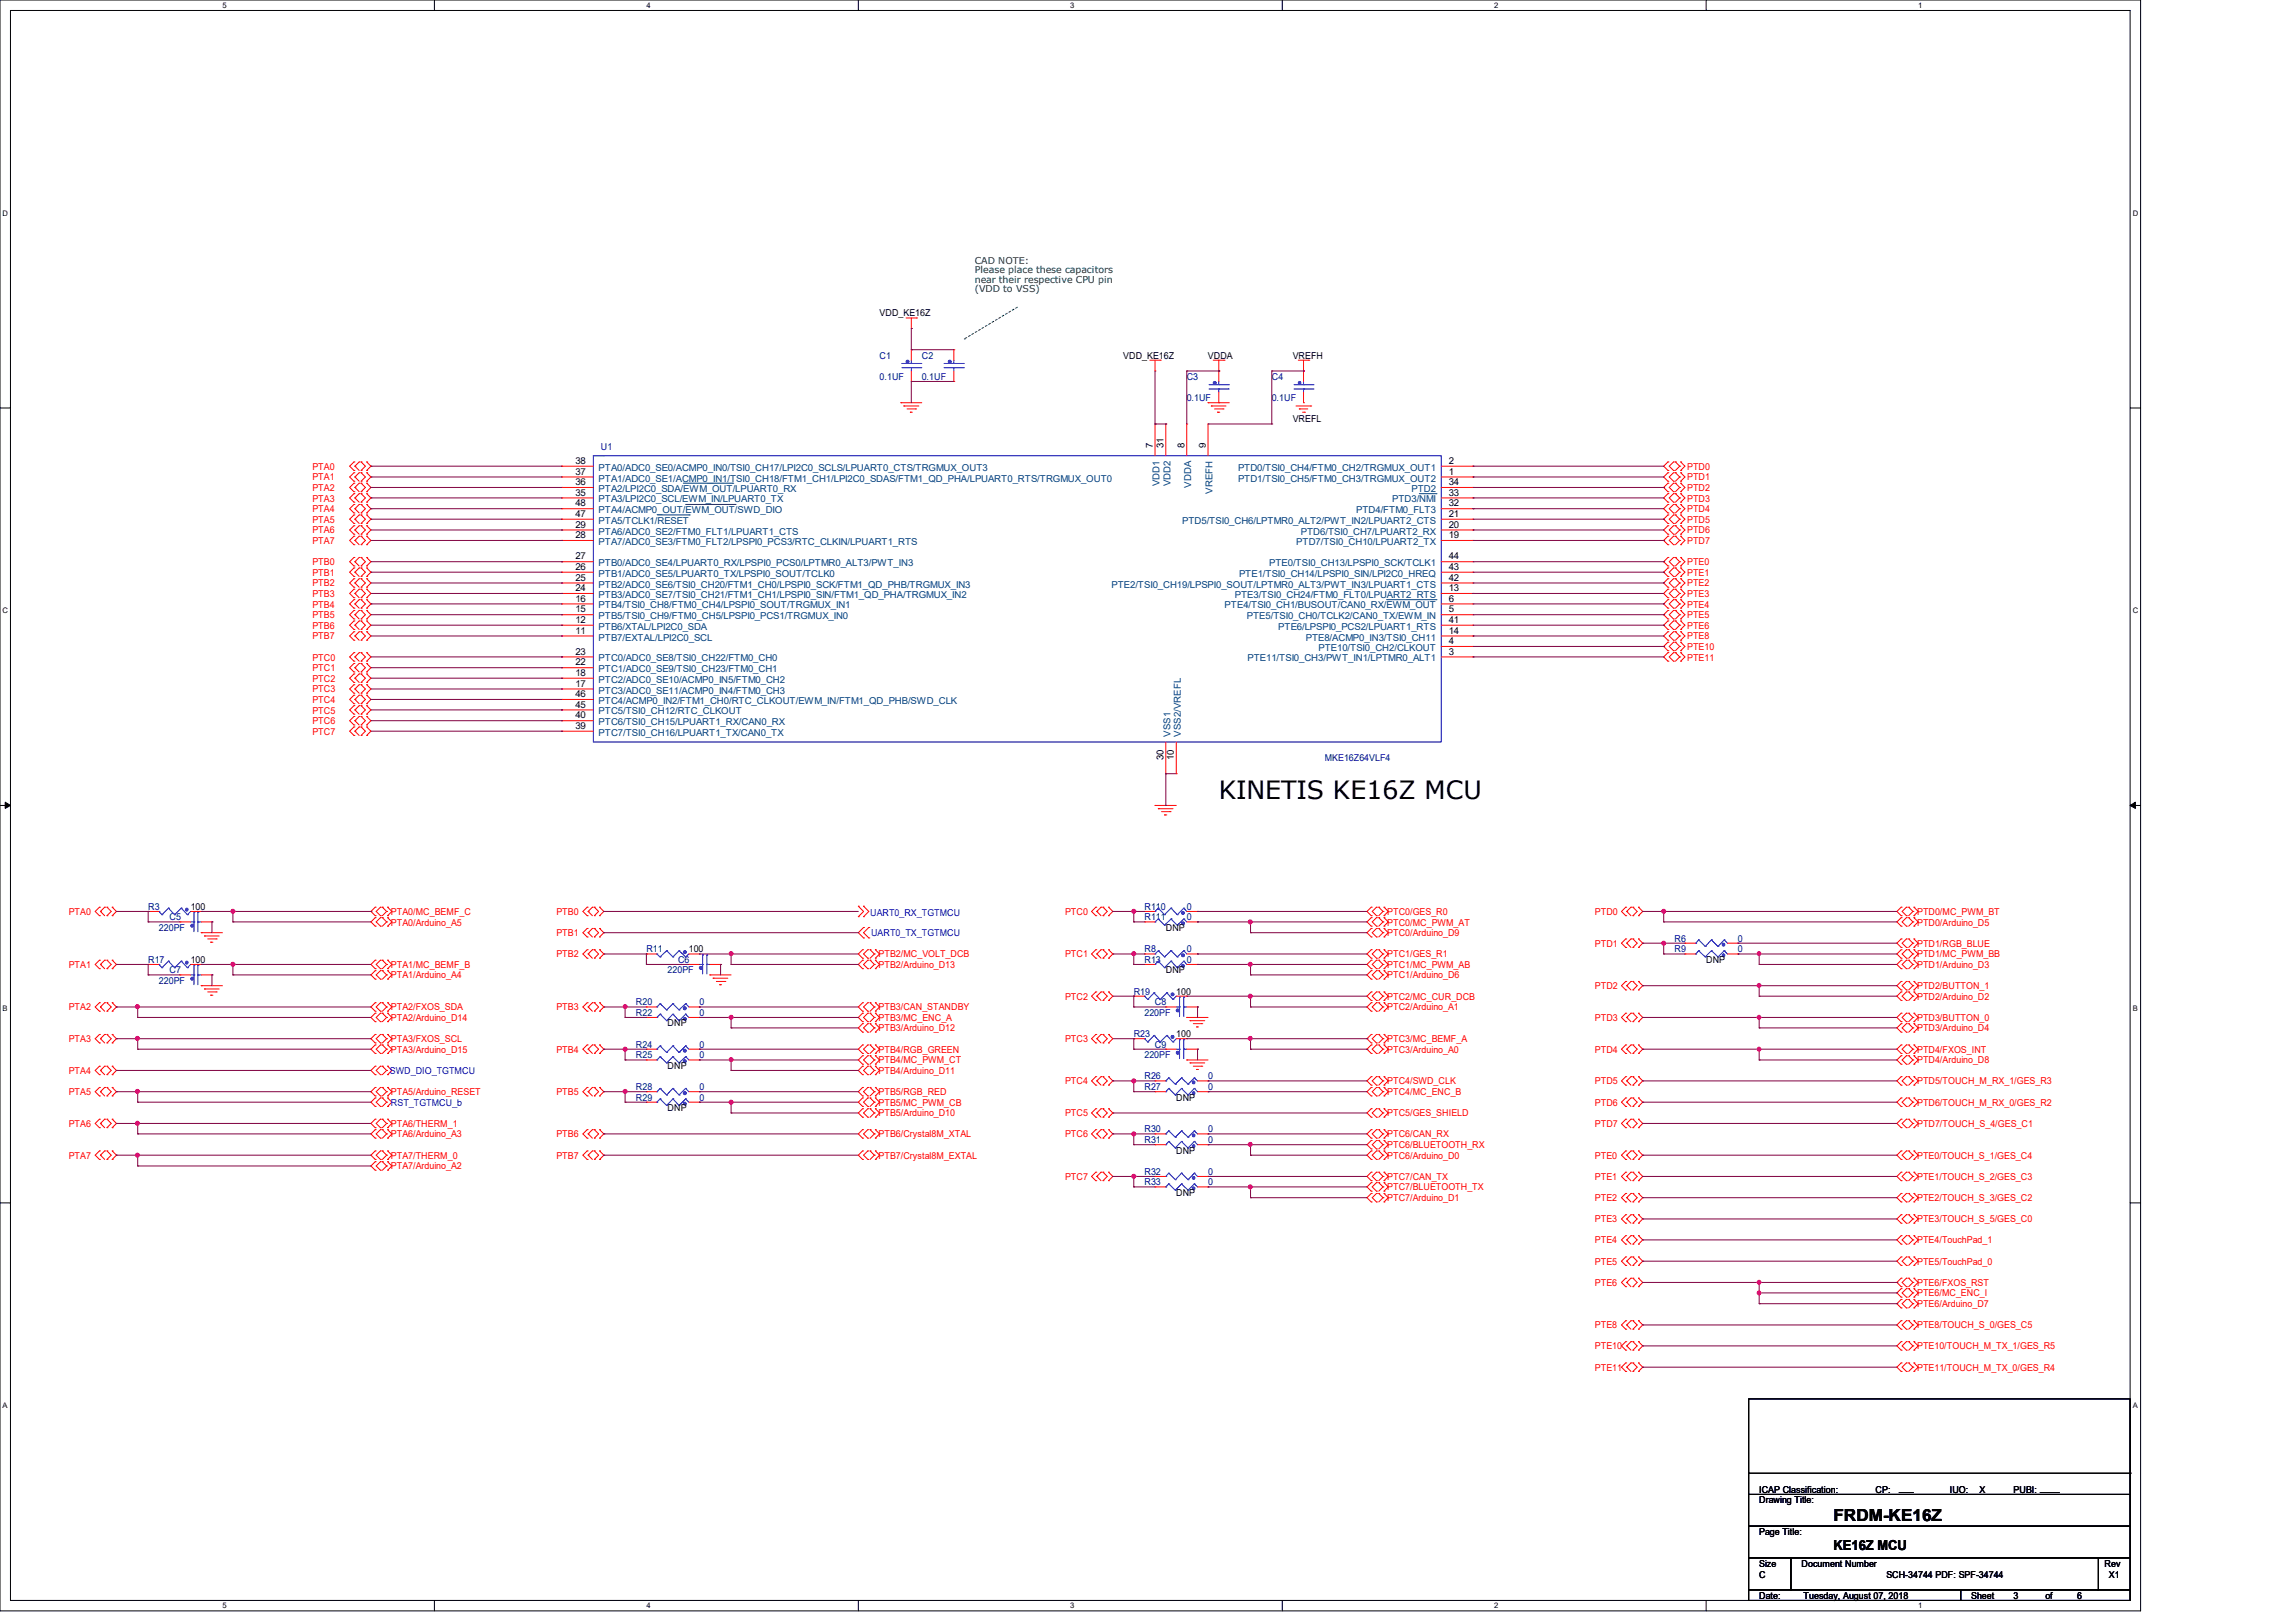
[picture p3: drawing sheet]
<svg xmlns="http://www.w3.org/2000/svg" width="297mm" height="210mm" viewBox="0 0 297 210" stroke-linecap="round" stroke-linejoin="round" font-family="sans-serif">
<defs><g id="words">
<text font-size="3.3" x="157.7" y="103.4">KINETIS KE16Z MCU</text>
<text font-size="2.2" x="237.3" y="196.8">FRDM-KE16Z</text>
<text font-size="1.8" x="237.3" y="200.5">KE16Z MCU</text>
<g font-size="1.2" fill="#008000">
<text x="126.2" y="34.1">CAD NOTE:</text>
<text x="126.2" y="35.3">Please place these capacitors</text>
<text x="126.2" y="36.6">near their respective CPU pin</text>
<text x="126.2" y="37.8">(VDD to VSS)</text>
</g>
<g font-size="1.2">
<text x="113.8" y="40.9">VDD_KE16Z</text>
<text x="145.4" y="46.4">VDD_KE16Z</text>
<text x="156.3" y="46.4">VDDA</text>
<text x="167.3" y="46.4">VREFH</text>
<text x="149.2" y="58" transform="rotate(-90 149.2 58)">7</text>
<text x="150.6" y="58" transform="rotate(-90 150.6 58)">31</text>
<text x="153.3" y="58" transform="rotate(-90 153.3 58)">8</text>
<text x="156" y="58" transform="rotate(-90 156 58)">9</text>
<text x="167.3" y="54.6">VREFL</text>
<text x="74.5" y="60">38</text>
<text x="74.5" y="61.4">37</text>
<text x="74.5" y="62.8">36</text>
<text x="74.5" y="64.1">35</text>
<text x="74.5" y="65.5">48</text>
<text x="187.5" y="60">2</text>
<text x="187.5" y="61.4">1</text>
<text x="187.5" y="62.8">34</text>
<text x="187.5" y="64.1">33</text>
<text x="187.5" y="65.5">32</text>
<text x="74.5" y="66.9">47</text>
<text x="74.5" y="68.3">29</text>
<text x="74.5" y="69.6">28</text>
<text x="187.5" y="66.9">21</text>
<text x="187.5" y="68.3">20</text>
<text x="187.5" y="69.6">19</text>
<text x="74.5" y="72.4">27</text>
<text x="74.5" y="73.7">26</text>
<text x="74.5" y="75.1">25</text>
<text x="74.5" y="76.5">24</text>
<text x="74.5" y="77.9">16</text>
<text x="187.5" y="72.4">44</text>
<text x="187.5" y="73.7">43</text>
<text x="187.5" y="75.1">42</text>
<text x="187.5" y="76.5">13</text>
<text x="187.5" y="77.9">6</text>
<text x="74.5" y="79.2">15</text>
<text x="74.5" y="80.6">12</text>
<text x="74.5" y="82">11</text>
<text x="187.5" y="83.4">4</text>
<text x="187.5" y="79.2">5</text>
<text x="187.5" y="82">14</text>
<text x="187.5" y="80.6">41</text>
<text x="74.5" y="84.7">23</text>
<text x="74.5" y="86.1">22</text>
<text x="74.5" y="87.5">18</text>
<text x="74.5" y="88.9">17</text>
<text x="187.5" y="84.7">3</text>
<text x="74.5" y="90.2">46</text>
<text x="74.5" y="91.6">45</text>
<text x="74.5" y="93">40</text>
<text x="74.5" y="94.3">39</text>
<text x="150.6" y="98.3" transform="rotate(-90 150.6 98.3)">30</text>
<text x="151.9" y="98.3" transform="rotate(-90 151.9 98.3)">10</text>
<text x="24.7" y="117.7">100</text>
<text x="24.7" y="124.6">100</text>
<text x="89.2" y="123.2">100</text>
<text x="150.9" y="125.9">DNP</text>
<text x="150.9" y="120.4">DNP</text>
<text x="220.8" y="124.6">DNP</text>
<text x="152.2" y="128.7">100</text>
<text x="86.4" y="132.8">DNP</text>
<text x="152.2" y="134.2">100</text>
<text x="86.4" y="138.3">DNP</text>
<text x="86.4" y="143.8">DNP</text>
<text x="152.2" y="142.4">DNP</text>
<text x="152.2" y="149.3">DNP</text>
<text x="152.2" y="154.7">DNP</text>
<text x="227.7" y="194.5">Drawing Title:</text>
<text x="227.7" y="193.2">ICAP Classification:</text>
<text x="242.7" y="193.2">CP:</text>
<text x="245.8" y="193">___</text>
<text x="252.3" y="193.2">IUO:</text>
<text x="256.2" y="193.2">X</text>
<text x="260.6" y="193.2">PUBI: ____</text>
<text x="227.7" y="202.7">Size</text>
<text x="227.7" y="198.6">Page Title:</text>
<text x="233.2" y="202.7">Document Number</text>
<text x="272.4" y="202.7">Rev</text>
<text x="227.7" y="206.9">Date:</text>
<text x="227.7" y="204.1">C</text>
<text x="233.4" y="206.9">Tuesday, August 07, 2018</text>
<text x="244.1" y="204.1">SCH-34744 PDF: SPF-34744</text>
<text x="255.1" y="206.9">Sheet</text>
<text x="260.6" y="206.9">3</text>
<text x="264.7" y="206.9">of</text>
<text x="268.8" y="206.9">6</text>
<text x="272.9" y="204.1">X1</text>
</g>
<g font-size="1.2" fill="#000080">
<text x="113.8" y="46.4">C1</text>
<text x="119.3" y="46.4">C2</text>
<text x="113.8" y="49.1">0.1UF</text>
<text x="119.3" y="49.1">0.1UF</text>
<text x="153.6" y="49.1">C3</text>
<text x="153.6" y="51.9">0.1UF</text>
<text x="164.6" y="49.1">C4</text>
<text x="164.6" y="51.9">0.1UF</text>
<text x="77.8" y="58.2">U1</text>
<text x="171.4" y="98.5">MKE16Z64VLF4</text>
<text x="19.2" y="117.7">R3</text>
<text x="21.9" y="119.1">C5</text>
<text x="148.1" y="117.7">R110</text>
<text x="148.1" y="119.1">R111</text>
<text x="153.6" y="117.7">0</text>
<text x="153.6" y="119.1">0</text>
<text x="19.2" y="124.6">R17</text>
<text x="20.6" y="120.4">220PF</text>
<text x="21.9" y="125.9">C7</text>
<text x="83.6" y="123.2">R11</text>
<text x="86.4" y="125.9">220PF</text>
<text x="87.8" y="124.6">C6</text>
<text x="148.1" y="123.2">R8</text>
<text x="148.1" y="124.6">R13</text>
<text x="153.6" y="123.2">0</text>
<text x="153.6" y="124.6">0</text>
<text x="216.7" y="121.8">R6</text>
<text x="216.7" y="123.2">R9</text>
<text x="224.9" y="121.8">0</text>
<text x="224.9" y="123.2">0</text>
<text x="20.6" y="127.3">220PF</text>
<text x="82.3" y="131.4">R22</text>
<text x="82.3" y="130">R20</text>
<text x="90.5" y="131.4">0</text>
<text x="90.5" y="130">0</text>
<text x="146.7" y="128.7">R19</text>
<text x="148.1" y="131.4">220PF</text>
<text x="149.5" y="130">C8</text>
<text x="82.3" y="135.5">R24</text>
<text x="82.3" y="136.9">R25</text>
<text x="90.5" y="135.5">0</text>
<text x="90.5" y="136.9">0</text>
<text x="146.7" y="134.2">R23</text>
<text x="148.1" y="136.9">220PF</text>
<text x="149.5" y="135.5">C9</text>
<text x="82.3" y="141">R28</text>
<text x="82.3" y="142.4">R29</text>
<text x="90.5" y="141">0</text>
<text x="90.5" y="142.4">0</text>
<text x="148.1" y="141">R27</text>
<text x="148.1" y="139.7">R26</text>
<text x="156.3" y="141">0</text>
<text x="156.3" y="139.7">0</text>
<text x="148.1" y="146.5">R30</text>
<text x="148.1" y="147.9">R31</text>
<text x="156.3" y="146.5">0</text>
<text x="156.3" y="147.9">0</text>
<text x="148.1" y="153.4">R33</text>
<text x="148.1" y="152">R32</text>
<text x="156.3" y="153.4">0</text>
<text x="156.3" y="152">0</text>
</g>
<g font-size="1.2" fill="#f00">
<text x="40.4" y="60.8">PTA0</text>
<text x="40.4" y="62.1">PTA1</text>
<text x="40.4" y="63.5">PTA2</text>
<text x="40.4" y="64.9">PTA3</text>
<text x="218.3" y="60.8">PTD0</text>
<text x="218.3" y="62.1">PTD1</text>
<text x="218.3" y="63.5">PTD2</text>
<text x="218.3" y="64.9">PTD3</text>
<text x="40.4" y="66.3">PTA4</text>
<text x="40.4" y="67.6">PTA5</text>
<text x="40.4" y="69">PTA6</text>
<text x="40.4" y="70.4">PTA7</text>
<text x="218.3" y="66.3">PTD4</text>
<text x="218.3" y="67.6">PTD5</text>
<text x="218.3" y="69">PTD6</text>
<text x="218.3" y="70.4">PTD7</text>
<text x="40.4" y="73.2">PTB0</text>
<text x="40.4" y="74.5">PTB1</text>
<text x="40.4" y="75.9">PTB2</text>
<text x="40.4" y="77.3">PTB3</text>
<text x="218.3" y="73.2">PTE0</text>
<text x="218.3" y="74.5">PTE1</text>
<text x="218.3" y="75.9">PTE2</text>
<text x="218.3" y="77.3">PTE3</text>
<text x="40.4" y="78.6">PTB4</text>
<text x="40.4" y="80">PTB5</text>
<text x="40.4" y="81.4">PTB6</text>
<text x="40.4" y="82.7">PTB7</text>
<text x="218.3" y="78.6">PTE4</text>
<text x="218.3" y="80">PTE5</text>
<text x="218.3" y="81.4">PTE6</text>
<text x="218.3" y="82.7">PTE8</text>
<text x="40.4" y="85.5">PTC0</text>
<text x="40.4" y="86.9">PTC1</text>
<text x="40.4" y="88.2">PTC2</text>
<text x="40.4" y="89.6">PTC3</text>
<text x="218.3" y="84.1">PTE10</text>
<text x="218.3" y="85.5">PTE11</text>
<text x="40.4" y="91">PTC4</text>
<text x="40.4" y="92.3">PTC5</text>
<text x="40.4" y="93.7">PTC6</text>
<text x="40.4" y="95.1">PTC7</text>
<text x="8.9" y="118.4">PTA0</text>
<text x="50.6" y="119.8">PTA0/Arduino_A5</text>
<text x="50.6" y="118.4">PTA0/MC_BEMF_C</text>
<text x="72" y="118.4">PTB0</text>
<text x="137.8" y="118.4">PTC0</text>
<text x="179.5" y="119.8">PTC0/MC_PWM_AT</text>
<text x="179.5" y="118.4">PTC0/GES_R0</text>
<text x="206.4" y="118.4">PTD0</text>
<text x="248.1" y="118.4">PTD0/MC_PWM_BT</text>
<text x="248.1" y="119.8">PTD0/Arduino_D5</text>
<text x="8.9" y="125.3">PTA1</text>
<text x="50.6" y="125.3">PTA1/MC_BEMF_B</text>
<text x="72" y="123.9">PTB2</text>
<text x="72" y="121.2">PTB1</text>
<text x="113.7" y="125.3">PTB2/Arduino_D13</text>
<text x="113.7" y="123.9">PTB2/MC_VOLT_DCB</text>
<text x="137.8" y="123.9">PTC1</text>
<text x="179.5" y="121.2">PTC0/Arduino_D9</text>
<text x="179.5" y="125.3">PTC1/MC_PWM_AB</text>
<text x="179.5" y="123.9">PTC1/GES_R1</text>
<text x="206.4" y="122.5">PTD1</text>
<text x="248.1" y="122.5">PTD1/RGB_BLUE</text>
<text x="248.1" y="123.9">PTD1/MC_PWM_BB</text>
<text x="248.1" y="125.3">PTD1/Arduino_D3</text>
<text x="8.9" y="130.7">PTA2</text>
<text x="50.6" y="130.7">PTA2/FXOS_SDA</text>
<text x="50.6" y="126.6">PTA1/Arduino_A4</text>
<text x="72" y="130.7">PTB3</text>
<text x="113.7" y="130.7">PTB3/CAN_STANDBY</text>
<text x="137.8" y="129.4">PTC2</text>
<text x="179.5" y="126.6">PTC1/Arduino_D6</text>
<text x="179.5" y="129.4">PTC2/MC_CUR_DCB</text>
<text x="179.5" y="130.7">PTC2/Arduino_A1</text>
<text x="206.4" y="128">PTD2</text>
<text x="248.1" y="128">PTD2/BUTTON_1</text>
<text x="248.1" y="129.4">PTD2/Arduino_D2</text>
<text x="8.9" y="134.9">PTA3</text>
<text x="50.6" y="134.9">PTA3/FXOS_SCL</text>
<text x="50.6" y="136.2">PTA3/Arduino_D15</text>
<text x="50.6" y="132.1">PTA2/Arduino_D14</text>
<text x="72" y="136.2">PTB4</text>
<text x="113.7" y="136.2">PTB4/RGB_GREEN</text>
<text x="113.7" y="137.6">PTB4/MC_PWM_CT</text>
<text x="113.7" y="133.5">PTB3/Arduino_D12</text>
<text x="113.7" y="132.1">PTB3/MC_ENC_A</text>
<text x="137.8" y="134.9">PTC3</text>
<text x="179.5" y="134.9">PTC3/MC_BEMF_A</text>
<text x="179.5" y="136.2">PTC3/Arduino_A0</text>
<text x="206.4" y="136.2">PTD4</text>
<text x="206.4" y="132.1">PTD3</text>
<text x="248.1" y="136.2">PTD4/FXOS_INT</text>
<text x="248.1" y="132.1">PTD3/BUTTON_0</text>
<text x="248.1" y="133.5">PTD3/Arduino_D4</text>
<text x="248.1" y="137.6">PTD4/Arduino_D8</text>
<text x="8.9" y="139">PTA4</text>
<text x="8.9" y="141.7">PTA5</text>
<text x="50.6" y="141.7">PTA5/Arduino_RESET</text>
<text x="72" y="141.7">PTB5</text>
<text x="113.7" y="139">PTB4/Arduino_D11</text>
<text x="113.7" y="141.7">PTB5/RGB_RED</text>
<text x="113.7" y="143.1">PTB5/MC_PWM_CB</text>
<text x="137.8" y="140.3">PTC4</text>
<text x="179.5" y="140.3">PTC4/SWD_CLK</text>
<text x="179.5" y="141.7">PTC4/MC_ENC_B</text>
<text x="206.4" y="140.3">PTD5</text>
<text x="206.4" y="143.1">PTD6</text>
<text x="248.1" y="140.3">PTD5/TOUCH_M_RX_1/GES_R3</text>
<text x="248.1" y="143.1">PTD6/TOUCH_M_RX_0/GES_R2</text>
<text x="8.9" y="145.8">PTA6</text>
<text x="8.9" y="149.9">PTA7</text>
<text x="50.6" y="145.8">PTA6/THERM_1</text>
<text x="50.6" y="149.9">PTA7/THERM_0</text>
<text x="50.6" y="147.2">PTA6/Arduino_A3</text>
<text x="72" y="147.2">PTB6</text>
<text x="72" y="149.9">PTB7</text>
<text x="113.7" y="147.2">PTB6/Crystal8M_XTAL</text>
<text x="113.7" y="149.9">PTB7/Crystal8M_EXTAL</text>
<text x="113.7" y="144.4">PTB5/Arduino_D10</text>
<text x="137.8" y="144.4">PTC5</text>
<text x="137.8" y="147.2">PTC6</text>
<text x="179.5" y="144.4">PTC5/GES_SHIELD</text>
<text x="179.5" y="147.2">PTC6/CAN_RX</text>
<text x="179.5" y="148.6">PTC6/BLUETOOTH_RX</text>
<text x="179.5" y="149.9">PTC6/Arduino_D0</text>
<text x="206.4" y="145.8">PTD7</text>
<text x="206.4" y="149.9">PTE0</text>
<text x="248.1" y="145.8">PTD7/TOUCH_S_4/GES_C1</text>
<text x="248.1" y="149.9">PTE0/TOUCH_S_1/GES_C4</text>
<text x="50.6" y="151.3">PTA7/Arduino_A2</text>
<text x="137.8" y="152.7">PTC7</text>
<text x="179.5" y="152.7">PTC7/CAN_TX</text>
<text x="179.5" y="154">PTC7/BLUETOOTH_TX</text>
<text x="179.5" y="155.4">PTC7/Arduino_D1</text>
<text x="206.4" y="152.7">PTE1</text>
<text x="206.4" y="155.4">PTE2</text>
<text x="248.1" y="152.7">PTE1/TOUCH_S_2/GES_C3</text>
<text x="248.1" y="155.4">PTE2/TOUCH_S_3/GES_C2</text>
<text x="206.4" y="158.2">PTE3</text>
<text x="206.4" y="160.9">PTE4</text>
<text x="248.1" y="158.2">PTE3/TOUCH_S_5/GES_C0</text>
<text x="248.1" y="160.9">PTE4/TouchPad_1</text>
<text x="206.4" y="163.7">PTE5</text>
<text x="206.4" y="166.4">PTE6</text>
<text x="248.1" y="163.7">PTE5/TouchPad_0</text>
<text x="248.1" y="166.4">PTE6/FXOS_RST</text>
<text x="248.1" y="167.8">PTE6/MC_ENC_I</text>
<text x="206.4" y="171.9">PTE8</text>
<text x="248.1" y="171.9">PTE8/TOUCH_S_0/GES_C5</text>
<text x="248.1" y="169.2">PTE6/Arduino_D7</text>
<text x="206.4" y="174.6">PTE10</text>
<text x="206.4" y="177.4">PTE11</text>
<text x="248.1" y="174.6">PTE10/TOUCH_M_TX_1/GES_R5</text>
<text x="248.1" y="177.4">PTE11/TOUCH_M_TX_0/GES_R4</text>
</g>
<g font-size="1.2" fill="#004080">
<text x="77.5" y="60.9">PTA0/ADC0_SE0/ACMP0_IN0/TSI0_CH17/LPI2C0_SCLS/LPUART0_CTS/TRGMUX_OUT3</text>
<text x="77.5" y="62.3">PTA1/ADC0_SE1/ACMP0_IN1/TSI0_CH18/FTM1_CH1/LPI2C0_SDAS/FTM1_QD_PHA/LPUART0_RTS/TRGMUX_OUT0</text>
<text x="77.5" y="63.7">PTA2/LPI2C0_SDA/EWM_OUT/LPUART0_RX</text>
<text x="77.5" y="65">PTA3/LPI2C0_SCL/EWM_IN/LPUART0_TX</text>
<text x="150.1" y="62.9" transform="rotate(-90 150.1 62.9)">VDD1</text>
<text x="151.5" y="62.9" transform="rotate(-90 151.5 62.9)">VDD2</text>
<text x="154.2" y="63.1" transform="rotate(-90 154.2 63.1)">VDDA</text>
<text x="156.9" y="63.9" transform="rotate(-90 156.9 63.9)">VREFH</text>
<text x="160.2" y="60.9">PTD0/TSI0_CH4/FTM0_CH2/TRGMUX_OUT1</text>
<text x="160.2" y="62.3">PTD1/TSI0_CH5/FTM0_CH3/TRGMUX_OUT2</text>
<text x="180.2" y="65">PTD3/NMI</text>
<text x="182.7" y="63.7">PTD2</text>
<text x="77.5" y="66.4">PTA4/ACMP0_OUT/EWM_OUT/SWD_DIO</text>
<text x="77.5" y="67.8">PTA5/TCLK1/RESET</text>
<text x="77.5" y="69.2">PTA6/ADC0_SE2/FTM0_FLT1/LPUART1_CTS</text>
<text x="77.5" y="70.5">PTA7/ADC0_SE3/FTM0_FLT2/LPSPI0_PCS3/RTC_CLKIN/LPUART1_RTS</text>
<text x="153" y="67.8">PTD5/TSI0_CH6/LPTMR0_ALT2/PWT_IN2/LPUART2_CTS</text>
<text x="167.8" y="70.5">PTD7/TSI0_CH10/LPUART2_TX</text>
<text x="168.4" y="69.2">PTD6/TSI0_CH7/LPUART2_RX</text>
<text x="175.5" y="66.4">PTD4/FTM0_FLT3</text>
<text x="77.5" y="73.3">PTB0/ADC0_SE4/LPUART0_RX/LPSPI0_PCS0/LPTMR0_ALT3/PWT_IN3</text>
<text x="77.5" y="74.6">PTB1/ADC0_SE5/LPUART0_TX/LPSPI0_SOUT/TCLK0</text>
<text x="77.5" y="76">PTB2/ADC0_SE6/TSI0_CH20/FTM1_CH0/LPSPI0_SCK/FTM1_QD_PHB/TRGMUX_IN3</text>
<text x="77.5" y="77.4">PTB3/ADC0_SE7/TSI0_CH21/FTM1_CH1/LPSPI0_SIN/FTM1_QD_PHA/TRGMUX_IN2</text>
<text x="143.8" y="76">PTE2/TSI0_CH19/LPSPI0_SOUT/LPTMR0_ALT3/PWT_IN3/LPUART1_CTS</text>
<text x="159.8" y="77.4">PTE3/TSI0_CH24/FTM0_FLT0/LPUART2_RTS</text>
<text x="160.4" y="74.6">PTE1/TSI0_CH14/LPSPI0_SIN/LPI2C0_HREQ</text>
<text x="164.2" y="73.3">PTE0/TSI0_CH13/LPSPI0_SCK/TCLK1</text>
<text x="77.5" y="78.7">PTB4/TSI0_CH8/FTM0_CH4/LPSPI0_SOUT/TRGMUX_IN1</text>
<text x="77.5" y="80.1">PTB5/TSI0_CH9/FTM0_CH5/LPSPI0_PCS1/TRGMUX_IN0</text>
<text x="77.5" y="81.5">PTB6/XTAL/LPI2C0_SDA</text>
<text x="77.5" y="82.9">PTB7/EXTAL/LPI2C0_SCL</text>
<text x="158.5" y="78.7">PTE4/TSI0_CH1/BUSOUT/CAN0_RX/EWM_OUT</text>
<text x="161.4" y="80.1">PTE5/TSI0_CH0/TCLK2/CAN0_TX/EWM_IN</text>
<text x="165.4" y="81.5">PTE6/LPSPI0_PCS2/LPUART1_RTS</text>
<text x="169" y="82.9">PTE8/ACMP0_IN3/TSI0_CH11</text>
<text x="77.5" y="85.6">PTC0/ADC0_SE8/TSI0_CH22/FTM0_CH0</text>
<text x="77.5" y="87">PTC1/ADC0_SE9/TSI0_CH23/FTM0_CH1</text>
<text x="77.5" y="88.3">PTC2/ADC0_SE10/ACMP0_IN5/FTM0_CH2</text>
<text x="77.5" y="89.7">PTC3/ADC0_SE11/ACMP0_IN4/FTM0_CH3</text>
<text x="161.5" y="85.6">PTE11/TSI0_CH3/PWT_IN1/LPTMR0_ALT1</text>
<text x="170.6" y="84.2">PTE10/TSI0_CH2/CLKOUT</text>
<text x="77.5" y="91.1">PTC4/ACMP0_IN2/FTM1_CH0/RTC_CLKOUT/EWM_IN/FTM1_QD_PHB/SWD_CLK</text>
<text x="77.5" y="92.5">PTC5/TSI0_CH12/RTC_CLKOUT</text>
<text x="77.5" y="93.9">PTC6/TSI0_CH15/LPUART1_RX/CAN0_RX</text>
<text x="77.5" y="95.2">PTC7/TSI0_CH16/LPUART1_TX/CAN0_TX</text>
<text x="151.5" y="95.3" transform="rotate(-90 151.5 95.3)">VSS1</text>
<text x="152.8" y="95.3" transform="rotate(-90 152.8 95.3)">VSS2/VREFL</text>
</g>
<g font-size="1.2" fill="#00f">
<text x="112.6" y="118.5">UART0_RX_TGTMCU</text>
<text x="112.7" y="121.2">UART0_TX_TGTMCU</text>
<text x="50.5" y="139">SWD_DIO_TGTMCU</text>
<text x="50.6" y="143.1">RST_TGTMCU_b</text>
</g>
<g font-size="1">
<text x="28.8" y="1">5</text>
<text x="83.7" y="1">4</text>
<text x="138.5" y="1">3</text>
<text x="193.4" y="1">2</text>
<text x="248.2" y="1">1</text>
<text x=".3" y="27.9">D</text>
<text x="276" y="27.9">D</text>
<text x=".3" y="79.4">C</text>
<text x="276" y="79.4">C</text>
<text x=".3" y="130.8">B</text>
<text x="276" y="130.8">B</text>
<text x=".3" y="182.2">A</text>
<text x="276" y="182.2">A</text>
<text x="28.8" y="208.1">5</text>
<text x="83.7" y="208.1">4</text>
<text x="138.5" y="208.1">3</text>
<text x="193.4" y="208.1">2</text>
<text x="248.2" y="208.1">1</text>
</g>
</g></defs>
<path d="M0 0h277v208.4h-277zM1.4 1.4h274.3v205.7h-274.3z" fill="none" stroke="#000" stroke-width=".13"/>
<g fill="#fff">
<path d="M28.8 .1h.5v1.1h-.5z"/>
<path d="M28.8 207.2h.5v1.1h-.5z"/>
</g>
<path d="M56.2 0v1.4M56.2 207.1v1.3" fill="none" stroke="#000" stroke-width=".13"/>
<g fill="#fff">
<path d="M83.7 .1h.5v1.1h-.5z"/>
<path d="M83.7 207.2h.5v1.1h-.5z"/>
</g>
<path d="M111.1 0v1.4M111.1 207.1v1.3" fill="none" stroke="#000" stroke-width=".13"/>
<g fill="#fff">
<path d="M138.5 .1h.6v1.1h-.6z"/>
<path d="M138.5 207.2h.6v1.1h-.6z"/>
</g>
<path d="M165.9 0v1.4M165.9 207.1v1.3" fill="none" stroke="#000" stroke-width=".13"/>
<g fill="#fff">
<path d="M193.4 .1h.5v1.1h-.5z"/>
<path d="M193.4 207.2h.5v1.1h-.5z"/>
</g>
<path d="M220.8 0v1.4M220.8 207.1v1.3" fill="none" stroke="#000" stroke-width=".13"/>
<g fill="#fff">
<path d="M248.2 .1h.6v1.1h-.6z"/>
<path d="M248.2 207.2h.6v1.1h-.6z"/>
<path d="M.3 27.1h.8v1.1h-.8z"/>
<path d="M276 27.1h.7v1.1h-.7z"/>
<path d="M.3 78.5h.8v1.1h-.8z"/>
<path d="M276 78.5h.7v1.1h-.7z"/>
</g>
<path d="M0 52.8h1.4M275.7 52.8h1.3" fill="none" stroke="#000" stroke-width=".13"/>
<g fill="#fff">
<path d="M.3 129.9h.7v1.1h-.7z"/>
<path d="M276 129.9h.6v1.1h-.6z"/>
</g>
<path d="M0 104.2h1.4M275.7 104.2h1.3" fill="none" stroke="#000" stroke-width=".13"/>
<path d="M.7 103.8l.7 .4-.7 .4zM275.7 104.2l.7-.4v.8z" fill="#000" stroke="#000" stroke-width=".13"/>
<g fill="#fff">
<path d="M.3 181.4h.7v1.1h-.7z"/>
<path d="M276 181.4h.6v1.1h-.6z"/>
</g>
<path d="M0 155.7h1.4M275.7 155.7h1.3M226.3 193.4h49.4v4.1h-49.4zM226.3 197.5h49.4v4.1h-49.4zM226.3 181h49.4v12.4h-49.4zM226.3 190.6h49.4M275.7 190.6h.1M226.3 201.6h5.5v4.1h-5.5zM226.3 205.7h27.4v1.4h-27.4zM231.8 201.6h39.8v4.1h-39.8zM253.7 205.7h22v1.4h-22zM271.6 201.6h4.1v4.1h-4.1z" fill="none" stroke="#000" stroke-width=".13"/>
<path d="M131.7 39.8l-6.9 4.1M124.8 43.9h.1" fill="none" stroke="#008000" stroke-width=".13" stroke-dasharray=".3"/>
<g fill="none" stroke="#f00" stroke-width=".13">
<path d="M45.8 59.8h.1M45.8 59.8l-.5 .5 .5 .6M46.5 59.8h.1M46.5 59.8l-.6 .5M46.7 59.8h.1M46.7 59.8l.6 .5-.6 .6M47.5 59.8h.1M47.5 59.8l.5 .5-.5 .6M116.6 52.1h.1M116.6 52.1h2.7M117 52.5h.1M117 52.5h1.9"/>
<path d="M117.3 41.1h1.3M117.4 52.9h1.1M117.8 53.3h.1M117.8 53.3h.3M117.9 42.5h.1M117.9 45.3h.1M117.9 49.4h.1M117.9 41.1v1.4M117.9 45.3v1.3M117.9 48v1.4M118.5 52.9h.1M118.6 41.1h.1"/>
<path d="M123.4 45.3h.1M123.4 49.4h.1M123.4 45.3v1.3M123.4 48v1.4M148.8 46.6h1.4M149.5 48h.1M149.5 54.9h.1M149.5 46.6v1.4M149.5 54.9v4.1M150.2 46.6h.1M150.9 54.9h.1M150.9 54.9v4.1"/>
<path d="M153.6 54.9h.1M153.6 54.9v4.1M156.3 52.1h.1M156.3 54.9h.1M156.3 52.1h2.8M156.3 54.9v4.1M156.8 52.5h.1M156.8 52.5h1.9M157 46.6h1.4M157.2 52.9h1.1M157.6 53.3h.1M157.6 53.3h.3"/>
<path d="M157.7 48h.1M157.7 52.1h.1M157.7 46.6v2.8M157.7 50.7v1.4M158.3 52.9h.1M158.4 46.6h.1M167.7 52.5h1.9M168 46.6h1.4M168.1 52.9h.1M168.1 52.9h1.1M168.6 53.3h.2M168.7 48h.1"/>
<path d="M168.7 52.1h.1M168.7 46.6v2.8M168.7 50.7v1.4M168.8 53.3h.1M169.4 46.6h.1M169.6 52.5h.1M215.9 59.8h.1M215.9 59.8l-.6 .5 .6 .6M216.6 59.8h.1M216.6 59.8l-.6 .5 .6 .6M216.8 59.8h.1M216.8 59.8l.6 .5"/>
<path d="M217.5 59.8h.1M217.5 59.8l.6 .5-.6 .6M45.8 60.9h.1M45.8 62.3h.1M45.8 61.2h.1M45.8 63.6h.1M45.8 62.5h.1M45.8 65h.1M45.8 63.9h.1M45.8 66.4h.1M45.8 65.3h.1M45.8 67.7h.1"/>
<path d="M45.8 66.6h.1M45.8 69.1h.1M45.8 68h.1M45.8 70.5h.1M45.8 69.4h.1M45.8 73.2h.1M45.8 72.1h.1M45.8 74.6h.1M45.8 73.5h.1M45.8 76h.1M45.8 74.9h.1M45.8 77.3h.1"/>
<path d="M45.8 76.2h.1M45.8 78.7h.1M45.8 77.6h.1M45.8 79h.1M45.8 62.5l-.5 .6 .5 .5M45.8 61.2l-.5 .5 .5 .6M45.8 65.3l-.5 .5 .5 .6M45.8 66.6l-.5 .6 .5 .5M45.8 63.9l-.5 .5 .5 .6M45.8 68l-.5 .6 .5 .5M45.8 69.4l-.5 .5 .5 .6M45.8 72.1l-.5 .6 .5 .5"/>
<path d="M45.8 74.9l-.5 .5 .5 .6M45.8 76.2l-.5 .6 .5 .5M45.8 73.5l-.5 .5 .5 .6M45.8 79l-.5 .5 .5 .6M45.8 77.6l-.5 .5 .5 .6M45.9 60.3h.1M45.9 61.7h.1M45.9 63.1h.1M45.9 64.4h.1M45.9 65.8h.1M45.9 67.2h.1M45.9 68.6h.1"/>
<path d="M45.9 69.9h.1M45.9 72.7h.1M45.9 74h.1M45.9 75.4h.1M45.9 76.8h.1M45.9 78.1h.1M45.9 79.5h.1M45.9 60.3l.6 .6M45.9 61.7l.6 .6M45.9 63.1l.6 .5M45.9 64.4l.6 .6M45.9 65.8l.6 .6"/>
<path d="M45.9 67.2l.6 .5M45.9 68.6l.6 .5M45.9 69.9l.6 .6M45.9 72.7l.6 .5M45.9 74l.6 .6M45.9 75.4l.6 .6M45.9 76.8l.6 .5M45.9 78.1l.6 .6M45.9 79.5l.6 .6M46.5 61.2h.1M46.5 62.5h.1M46.5 63.9h.1"/>
<path d="M46.5 65.3h.1M46.5 66.6h.1M46.5 68h.1M46.5 69.4h.1M46.5 72.1h.1M46.5 73.5h.1M46.5 74.9h.1M46.5 76.2h.1M46.5 77.6h.1M46.5 79h.1M46.5 62.5l-.6 .6M46.5 61.2l-.6 .5"/>
<path d="M46.5 63.9l-.6 .5M46.5 65.3l-.6 .5M46.5 66.6l-.6 .6M46.5 69.4l-.6 .5M46.5 68l-.6 .6M46.5 73.5l-.6 .5M46.5 72.1l-.6 .6M46.5 74.9l-.6 .5M46.5 76.2l-.6 .6M46.5 77.6l-.6 .5M46.5 79l-.6 .5M46.7 60.9h.1"/>
<path d="M46.7 61.2h.1M46.7 62.3h.1M46.7 62.5h.1M46.7 63.6h.1M46.7 63.9h.1M46.7 65h.1M46.7 65.3h.1M46.7 66.4h.1M46.7 66.6h.1M46.7 67.7h.1M46.7 68h.1M46.7 69.1h.1"/>
<path d="M46.7 69.4h.1M46.7 70.5h.1M46.7 72.1h.1M46.7 73.2h.1M46.7 73.5h.1M46.7 74.6h.1M46.7 74.9h.1M46.7 76h.1M46.7 76.2h.1M46.7 77.3h.1M46.7 77.6h.1M46.7 78.7h.1"/>
<path d="M46.7 79h.1M46.7 61.2l.6 .5-.6 .6M46.7 62.5l.6 .6-.6 .5M46.7 63.9l.6 .5-.6 .6M46.7 65.3l.6 .5-.6 .6M46.7 66.6l.6 .6-.6 .5M46.7 68l.6 .6-.6 .5M46.7 69.4l.6 .5-.6 .6M46.7 72.1l.6 .6-.6 .5M46.7 73.5l.6 .5-.6 .6M46.7 74.9l.6 .5-.6 .6M46.7 76.2l.6 .6-.6 .5"/>
<path d="M46.7 77.6l.6 .5-.6 .6M46.7 79l.6 .5-.6 .6M47.5 60.9h.1M47.5 61.2h.1M47.5 62.3h.1M47.5 62.5h.1M47.5 63.6h.1M47.5 63.9h.1M47.5 65h.1M47.5 65.3h.1M47.5 66.4h.1M47.5 66.6h.1"/>
<path d="M47.5 67.7h.1M47.5 68h.1M47.5 69.1h.1M47.5 69.4h.1M47.5 70.5h.1M47.5 72.1h.1M47.5 73.2h.1M47.5 73.5h.1M47.5 74.6h.1M47.5 74.9h.1M47.5 76h.1M47.5 76.2h.1"/>
<path d="M47.5 77.3h.1M47.5 77.6h.1M47.5 78.7h.1M47.5 79h.1M47.5 62.5l.5 .6-.5 .5M47.5 61.2l.5 .5-.5 .6M47.5 65.3l.5 .5-.5 .6M47.5 63.9l.5 .5-.5 .6M47.5 68l.5 .6-.5 .5M47.5 66.6l.5 .6-.5 .5M47.5 69.4l.5 .5-.5 .6M47.5 72.1l.5 .6-.5 .5"/>
<path d="M47.5 74.9l.5 .5-.5 .6M47.5 73.5l.5 .5-.5 .6M47.5 76.2l.5 .6-.5 .5M47.5 77.6l.5 .5-.5 .6M47.5 79l.5 .5-.5 .6M72.7 60.3h.1M72.7 61.7h.1M72.7 63.1h.1M72.7 64.4h.1M72.7 65.8h.1M72.7 67.2h.1M72.7 68.6h.1"/>
<path d="M72.7 69.9h.1M72.7 72.7h.1M72.7 74h.1M72.7 75.4h.1M72.7 76.8h.1M72.7 78.1h.1M72.7 79.5h.1M72.7 60.3h4.1M72.7 61.7h4.1M72.7 63.1h4.1M72.7 64.4h4.1M72.7 65.8h4.1"/>
<path d="M72.7 67.2h4.1M72.7 68.6h4.1M72.7 69.9h4.1M72.7 72.7h4.1M72.7 74h4.1M72.7 75.4h4.1M72.7 76.8h4.1M72.7 78.1h4.1M72.7 79.5h4.1M186.5 60.3h4.1M186.5 61.7h4.1M186.5 63.1h4.1"/>
<path d="M186.5 64.4h4.1M186.5 65.8h4.1M186.5 67.2h4.1M186.5 68.6h4.1M186.5 69.9h4.1M186.5 72.7h4.1M186.5 74h4.1M186.5 75.4h4.1M186.5 76.8h4.1M186.5 78.1h4.1M186.5 79.5h4.1M190.6 60.3h.1"/>
<path d="M190.6 61.7h.1M190.6 63.1h.1M190.6 64.4h.1M190.6 65.8h.1M190.6 67.2h.1M190.6 68.6h.1M190.6 69.9h.1M190.6 72.7h.1M190.6 74h.1M190.6 75.4h.1M190.6 76.8h.1M190.6 78.1h.1"/>
<path d="M190.6 79.5h.1M215.9 60.9h.1M215.9 61.2h.1M215.9 62.3h.1M215.9 62.5h.1M215.9 63.6h.1M215.9 63.9h.1M215.9 65h.1M215.9 65.3h.1M215.9 66.4h.1M215.9 66.6h.1M215.9 67.7h.1"/>
<path d="M215.9 68h.1M215.9 69.1h.1M215.9 69.4h.1M215.9 70.5h.1M215.9 72.1h.1M215.9 73.2h.1M215.9 73.5h.1M215.9 74.6h.1M215.9 74.9h.1M215.9 76h.1M215.9 76.2h.1M215.9 77.3h.1"/>
<path d="M215.9 77.6h.1M215.9 78.7h.1M215.9 79h.1M215.9 62.5l-.6 .6 .6 .5M215.9 61.2l-.6 .5 .6 .6M215.9 65.3l-.6 .5 .6 .6M215.9 63.9l-.6 .5 .6 .6M215.9 66.6l-.6 .6 .6 .5M215.9 68l-.6 .6 .6 .5M215.9 69.4l-.6 .5 .6 .6M215.9 72.1l-.6 .6 .6 .5M215.9 74.9l-.6 .5 .6 .6"/>
<path d="M215.9 73.5l-.6 .5 .6 .6M215.9 76.2l-.6 .6 .6 .5M215.9 79l-.6 .5 .6 .6M215.9 77.6l-.6 .5 .6 .6M216.6 60.9h.1M216.6 61.2h.1M216.6 62.3h.1M216.6 62.5h.1M216.6 63.6h.1M216.6 63.9h.1M216.6 65h.1M216.6 65.3h.1"/>
<path d="M216.6 66.4h.1M216.6 66.6h.1M216.6 67.7h.1M216.6 68h.1M216.6 69.1h.1M216.6 69.4h.1M216.6 70.5h.1M216.6 72.1h.1M216.6 73.2h.1M216.6 73.5h.1M216.6 74.6h.1M216.6 74.9h.1"/>
<path d="M216.6 76h.1M216.6 76.2h.1M216.6 77.3h.1M216.6 77.6h.1M216.6 78.7h.1M216.6 79h.1M216.6 61.2l-.6 .5 .6 .6M216.6 62.5l-.6 .6 .6 .5M216.6 63.9l-.6 .5 .6 .6M216.6 65.3l-.6 .5 .6 .6M216.6 66.6l-.6 .6 .6 .5M216.6 68l-.6 .6 .6 .5"/>
<path d="M216.6 69.4l-.6 .5 .6 .6M216.6 72.1l-.6 .6 .6 .5M216.6 73.5l-.6 .5 .6 .6M216.6 74.9l-.6 .5 .6 .6M216.6 76.2l-.6 .6 .6 .5M216.6 77.6l-.6 .5 .6 .6M216.6 79l-.6 .5 .6 .6M216.8 61.2h.1M216.8 62.5h.1M216.8 63.9h.1M216.8 65.3h.1M216.8 66.6h.1"/>
<path d="M216.8 68h.1M216.8 69.4h.1M216.8 72.1h.1M216.8 73.5h.1M216.8 74.9h.1M216.8 76.2h.1M216.8 77.6h.1M216.8 79h.1M216.8 62.5l.6 .6M216.8 61.2l.6 .5M216.8 63.9l.6 .5M216.8 66.6l.6 .6"/>
<path d="M216.8 65.3l.6 .5M216.8 69.4l.6 .5M216.8 68l.6 .6M216.8 73.5l.6 .5M216.8 72.1l.6 .6M216.8 76.2l.6 .6M216.8 74.9l.6 .5M216.8 77.6l.6 .5M216.8 79l.6 .5M217.4 60.3h.1M217.4 61.7h.1M217.4 63.1h.1"/>
<path d="M217.4 64.4h.1M217.4 65.8h.1M217.4 67.2h.1M217.4 68.6h.1M217.4 69.9h.1M217.4 72.7h.1M217.4 74h.1M217.4 75.4h.1M217.4 76.8h.1M217.4 78.1h.1M217.4 79.5h.1M217.4 60.3l-.6 .6"/>
<path d="M217.4 61.7l-.6 .6M217.4 63.1l-.6 .5M217.4 64.4l-.6 .6M217.4 65.8l-.6 .6M217.4 67.2l-.6 .5M217.4 68.6l-.6 .5M217.4 69.9l-.6 .6M217.4 72.7l-.6 .5M217.4 74l-.6 .6M217.4 75.4l-.6 .6M217.4 76.8l-.6 .5M217.4 78.1l-.6 .6"/>
<path d="M217.4 79.5l-.6 .6M217.5 60.9h.1M217.5 62.3h.1M217.5 61.2h.1M217.5 63.6h.1M217.5 62.5h.1M217.5 65h.1M217.5 63.9h.1M217.5 66.4h.1M217.5 65.3h.1M217.5 67.7h.1M217.5 66.6h.1"/>
<path d="M217.5 69.1h.1M217.5 68h.1M217.5 70.5h.1M217.5 69.4h.1M217.5 73.2h.1M217.5 72.1h.1M217.5 74.6h.1M217.5 73.5h.1M217.5 76h.1M217.5 74.9h.1M217.5 77.3h.1M217.5 76.2h.1"/>
<path d="M217.5 78.7h.1M217.5 77.6h.1M217.5 79h.1M217.5 62.5l.6 .6-.6 .5M217.5 61.2l.6 .5-.6 .6M217.5 66.6l.6 .6-.6 .5M217.5 63.9l.6 .5-.6 .6M217.5 68l.6 .6-.6 .5M217.5 65.3l.6 .5-.6 .6M217.5 69.4l.6 .5-.6 .6M217.5 72.1l.6 .6-.6 .5M217.5 74.9l.6 .5-.6 .6"/>
<path d="M217.5 73.5l.6 .5-.6 .6M217.5 79l.6 .5-.6 .6M217.5 76.2l.6 .6-.6 .5M217.5 77.6l.6 .5-.6 .6M45.8 80.1h.1M45.8 81.4h.1M45.8 80.3h.1M45.8 82.8h.1M45.8 81.7h.1M45.8 85.6h.1M45.8 84.5h.1M45.8 87h.1"/>
<path d="M45.8 85.9h.1M45.8 88.3h.1M45.8 87.2h.1M45.8 89.7h.1M45.8 88.6h.1M45.8 91.1h.1M45.8 90h.1M45.8 92.4h.1M45.8 91.3h.1M45.8 93.8h.1M45.8 92.7h.1M45.8 95.2h.1"/>
<path d="M45.8 94.1h.1M45.8 80.3l-.5 .6 .5 .5M45.8 81.7l-.5 .6 .5 .5M45.8 87.2l-.5 .6 .5 .5M45.8 84.5l-.5 .5 .5 .6M45.8 88.6l-.5 .6 .5 .5M45.8 85.9l-.5 .5 .5 .6M45.8 90l-.5 .5 .5 .6M45.8 91.3l-.5 .6 .5 .5M45.8 92.7l-.5 .6 .5 .5M45.8 94.1l-.5 .5 .5 .6M45.9 80.9h.1"/>
<path d="M45.9 82.3h.1M45.9 85h.1M45.9 86.4h.1M45.9 87.8h.1M45.9 89.2h.1M45.9 90.5h.1M45.9 91.9h.1M45.9 93.3h.1M45.9 94.6h.1M45.9 80.9l.6 .5M45.9 82.3l.6 .5M45.9 85l.6 .6"/>
<path d="M45.9 86.4l.6 .6M45.9 87.8l.6 .5M45.9 89.2l.6 .5M45.9 90.5l.6 .6M45.9 91.9l.6 .5M45.9 93.3l.6 .5M45.9 94.6l.6 .6M46.5 80.3h.1M46.5 81.7h.1M46.5 84.5h.1M46.5 85.9h.1M46.5 87.2h.1"/>
<path d="M46.5 88.6h.1M46.5 90h.1M46.5 91.3h.1M46.5 92.7h.1M46.5 94.1h.1M46.5 80.3l-.6 .6M46.5 81.7l-.6 .6M46.5 84.5l-.6 .5M46.5 87.2l-.6 .6M46.5 85.9l-.6 .5M46.5 90l-.6 .5M46.5 88.6l-.6 .6"/>
<path d="M46.5 91.3l-.6 .6M46.5 94.1l-.6 .5M46.5 92.7l-.6 .6M46.7 80.1h.1M46.7 80.3h.1M46.7 81.4h.1M46.7 81.7h.1M46.7 82.8h.1M46.7 84.5h.1M46.7 85.6h.1M46.7 85.9h.1M46.7 87h.1"/>
<path d="M46.7 87.2h.1M46.7 88.3h.1M46.7 88.6h.1M46.7 89.7h.1M46.7 90h.1M46.7 91.1h.1M46.7 91.3h.1M46.7 92.4h.1M46.7 92.7h.1M46.7 93.8h.1M46.7 94.1h.1M46.7 95.2h.1"/>
<path d="M46.7 80.3l.6 .6-.6 .5M46.7 81.7l.6 .6-.6 .5M46.7 84.5l.6 .5-.6 .6M46.7 85.9l.6 .5-.6 .6M46.7 87.2l.6 .6-.6 .5M46.7 88.6l.6 .6-.6 .5M46.7 90l.6 .5-.6 .6M46.7 91.3l.6 .6-.6 .5M46.7 92.7l.6 .6-.6 .5M46.7 94.1l.6 .5-.6 .6M47.5 80.1h.1M47.5 80.3h.1"/>
<path d="M47.5 81.4h.1M47.5 81.7h.1M47.5 82.8h.1M47.5 84.5h.1M47.5 85.6h.1M47.5 85.9h.1M47.5 87h.1M47.5 87.2h.1M47.5 88.3h.1M47.5 88.6h.1M47.5 89.7h.1M47.5 90h.1"/>
<path d="M47.5 91.1h.1M47.5 91.3h.1M47.5 92.4h.1M47.5 92.7h.1M47.5 93.8h.1M47.5 94.1h.1M47.5 95.2h.1M47.5 80.3l.5 .6-.5 .5M47.5 81.7l.5 .6-.5 .5M47.5 84.5l.5 .5-.5 .6M47.5 87.2l.5 .6-.5 .5M47.5 85.9l.5 .5-.5 .6"/>
<path d="M47.5 88.6l.5 .6-.5 .5M47.5 90l.5 .5-.5 .6M47.5 92.7l.5 .6-.5 .5M47.5 91.3l.5 .6-.5 .5M47.5 94.1l.5 .5-.5 .6M72.7 80.9h.1M72.7 82.3h.1M72.7 85h.1M72.7 86.4h.1M72.7 87.8h.1M72.7 89.2h.1M72.7 90.5h.1"/>
<path d="M72.7 91.9h.1M72.7 93.3h.1M72.7 94.6h.1M72.7 80.9h4.1M72.7 82.3h4.1M72.7 85h4.1M72.7 86.4h4.1M72.7 87.8h4.1M72.7 89.2h4.1M72.7 90.5h4.1M72.7 91.9h4.1M72.7 93.3h4.1"/>
<path d="M72.7 94.6h4.1M150.9 96v4.1M152.2 96v4.1M186.5 80.9h4.1M186.5 82.3h4.1M186.5 85h4.1M186.5 83.7h4.1M190.6 83.7h.1M190.6 85h.1M190.6 82.3h.1M190.6 80.9h.1M215.9 80.1h.1"/>
<path d="M215.9 80.3h.1M215.9 81.4h.1M215.9 81.7h.1M215.9 82.8h.1M215.9 83.1h.1M215.9 84.2h.1M215.9 84.5h.1M215.9 85.6h.1M215.9 80.3l-.6 .6 .6 .5M215.9 81.7l-.6 .6 .6 .5M215.9 83.1l-.6 .6 .6 .5M215.9 84.5l-.6 .5 .6 .6"/>
<path d="M216.6 80.1h.1M216.6 80.3h.1M216.6 81.4h.1M216.6 81.7h.1M216.6 82.8h.1M216.6 83.1h.1M216.6 84.2h.1M216.6 84.5h.1M216.6 85.6h.1M216.6 80.3l-.6 .6 .6 .5M216.6 81.7l-.6 .6 .6 .5M216.6 83.1l-.6 .6 .6 .5"/>
<path d="M216.6 84.5l-.6 .5 .6 .6M216.8 80.3h.1M216.8 81.7h.1M216.8 83.1h.1M216.8 84.5h.1M216.8 80.3l.6 .6M216.8 83.1l.6 .6M216.8 81.7l.6 .6M216.8 84.5l.6 .5M217.4 80.9h.1M217.4 82.3h.1M217.4 83.7h.1"/>
<path d="M217.4 85h.1M217.4 80.9l-.6 .5M217.4 82.3l-.6 .5M217.4 83.7l-.6 .5M217.4 85l-.6 .6M217.5 80.1h.1M217.5 81.4h.1M217.5 80.3h.1M217.5 82.8h.1M217.5 81.7h.1M217.5 84.2h.1M217.5 83.1h.1"/>
<path d="M217.5 85.6h.1M217.5 84.5h.1M217.5 80.3l.6 .6-.6 .5M217.5 81.7l.6 .6-.6 .5M217.5 83.1l.6 .6-.6 .5M217.5 84.5l.6 .5-.6 .6M12.9 118.5h.1M12.9 117.4h.1M12.9 117.4l-.6 .5 .6 .6M13 117.9h.1M13 117.9l.5 .6M13.5 117.4h.1"/>
<path d="M13.5 117.4l-.5 .5M13.8 117.4h.1M13.8 118.5h.1M13.8 117.4l.6 .5-.6 .6M14.5 117.4h.1M14.5 118.5h.1M14.5 117.4l.6 .5-.6 .6M19.2 117.9h.1M19.2 117.9h1.4M23.3 119.3h.1M23.3 119.3h1.4M24.7 117.9h1.3"/>
<path d="M26 117.9h.1M26 119.3h1.4M27.4 119.3h.1M48.6 118.7h.1M48.6 119.8h.1M48.6 117.4h.1M48.6 118.5h.1M48.6 118.7l-.6 .6 .6 .5M48.6 117.4l-.6 .5 .6 .6M49.2 118.7h.1M49.2 119.8h.1M49.2 117.4h.1"/>
<path d="M49.2 118.5h.1M49.2 118.7l-.5 .6 .5 .5M49.2 117.4l-.5 .5 .5 .6M49.5 118.7h.1M49.5 117.4h.1M49.5 118.7l.5 .6M49.5 117.4l.5 .5M50 119.3h.1M50 117.9h.1M50 117.9l-.5 .6M50 119.3l-.5 .5M50.2 119.8h.1"/>
<path d="M50.2 118.7h.1M50.2 118.5h.1M50.2 117.4h.1M50.2 118.7l.5 .6-.5 .5M50.2 117.4l.5 .5-.5 .6M76 118.5h.1M76 117.4h.1M76 117.4l-.6 .5 .6 .6M76.1 117.9h.1M76.1 117.9l.6 .6M76.7 117.4h.1M76.7 117.4l-.6 .5"/>
<path d="M76.9 117.4h.1M76.9 118.5h.1M76.9 117.4l.6 .5-.6 .6M77.6 117.4h.1M77.6 118.5h.1M77.6 117.4l.5 .5-.5 .6M111.1 117.3h.1M111.1 118.6h.1M111.1 117.3l.7 .6-.7 .7M111.8 117.3h.1M111.8 118.6h.1M111.8 117.3l.6 .6-.6 .7"/>
<path d="M141.8 118.5h.1M141.8 117.4h.1M141.8 117.4l-.5 .5 .5 .6M141.9 117.9h.1M141.9 117.9l.6 .6M142.5 117.4h.1M142.5 117.4l-.6 .5M142.7 117.4h.1M142.7 118.5h.1M142.7 117.4l.6 .5-.6 .6M143.5 117.4h.1M143.5 118.5h.1"/>
<path d="M143.5 117.4l.5 .5-.5 .6M148.1 117.9h.1M148.1 119.3h.1M148.1 119.3h1.4M148.1 117.9h1.4M149.5 104.2h.1M149.5 104.2h2.7M149.9 104.6h.1M149.9 104.6h1.9M150.3 105h1.1M150.7 105.5h.1M150.7 105.5h.3"/>
<path d="M150.9 100.1h.1M151.4 105h.1M152.2 100.1h.1M153.6 119.3h1.4M153.6 117.9h1.4M155 117.9h.1M155 119.3h.1M177.5 118.7h.1M177.5 119.8h.1M177.5 117.4h.1M177.5 118.5h.1M177.5 118.7l-.6 .6 .6 .5"/>
<path d="M177.5 117.4l-.6 .5 .6 .6M178.1 118.7h.1M178.1 119.8h.1M178.1 117.4h.1M178.1 118.5h.1M178.1 117.4l-.5 .5 .5 .6M178.1 118.7l-.5 .6 .5 .5M178.4 118.7h.1M178.4 117.4h.1M178.4 118.7l.6 .6M178.4 117.4l.6 .5M179 119.3h.1"/>
<path d="M179 117.9h.1M179 117.9l-.6 .6M179 119.3l-.6 .5M179.1 119.8h.1M179.1 118.7h.1M179.1 118.5h.1M179.1 117.4h.1M179.1 118.7l.6 .6-.6 .5M179.1 117.4l.6 .5-.6 .6M210.4 118.5h.1M210.4 117.4h.1M210.4 117.4l-.6 .5 .6 .6"/>
<path d="M210.5 117.9h.1M210.5 117.9l.6 .6M211.1 117.4h.1M211.1 117.4l-.6 .5M211.3 117.4h.1M211.3 118.5h.1M211.3 117.4l.6 .5-.6 .6M212 117.4h.1M212 118.5h.1M212 117.4l.6 .5-.6 .6M246 117.4h.1M246 118.5h.1"/>
<path d="M246 118.7h.1M246 119.8h.1M246 117.4l-.5 .5 .5 .6M246 118.7l-.5 .6 .5 .5M246.7 117.4h.1M246.7 118.5h.1M246.7 118.7h.1M246.7 119.8h.1M246.7 117.4l-.5 .5 .5 .6M246.7 118.7l-.5 .6 .5 .5M247 117.4h.1M247 118.7h.1"/>
<path d="M247 117.4l.6 .5M247 118.7l.6 .6M247.6 117.9h.1M247.6 119.3h.1M247.6 119.3l-.6 .5M247.6 117.9l-.6 .6M247.7 118.5h.1M247.7 117.4h.1M247.7 119.8h.1M247.7 118.7h.1M247.7 117.4l.5 .5-.5 .6M247.7 118.7l.5 .6-.5 .5"/>
<path d="M12.9 130.9h.1M12.9 129.8h.1M12.9 135h.1M12.9 133.9h.1M12.9 139.1h.1M12.9 138h.1M12.9 125.3h.1M12.9 124.2h.1M12.9 129.8l-.6 .5 .6 .6M12.9 133.9l-.6 .5 .6 .6M12.9 138l-.6 .5 .6 .6M12.9 124.2l-.6 .6 .6 .5"/>
<path d="M13 130.3h.1M13 134.4h.1M13 138.5h.1M13 124.8h.1M13 130.3l.5 .6M13 134.4l.5 .6M13 138.5l.5 .6M13 124.8l.5 .5M13.5 129.8h.1M13.5 133.9h.1M13.5 138h.1M13.5 124.2h.1"/>
<path d="M13.5 124.2l-.5 .6M13.5 129.8l-.5 .5M13.5 133.9l-.5 .5M13.5 138l-.5 .5M13.8 129.8h.1M13.8 130.9h.1M13.8 133.9h.1M13.8 135h.1M13.8 138h.1M13.8 139.1h.1M13.8 124.2h.1M13.8 125.3h.1"/>
<path d="M13.8 124.2l.6 .6-.6 .5M13.8 129.8l.6 .5-.6 .6M13.8 133.9l.6 .5-.6 .6M13.8 138l.6 .5-.6 .6M14.5 129.8h.1M14.5 130.9h.1M14.5 133.9h.1M14.5 135h.1M14.5 138h.1M14.5 139.1h.1M14.5 124.2h.1M14.5 125.3h.1"/>
<path d="M14.5 129.8l.6 .5-.6 .6M14.5 133.9l.6 .5-.6 .6M14.5 138l.6 .5-.6 .6M14.5 124.2l.6 .6-.6 .5M19.2 124.8h.1M19.2 124.8h1.4M23.3 126.2h.1M23.3 126.2h1.4M24.7 124.8h1.3M26 120.7h.1M26 127.6h.1M26 124.8h.1"/>
<path d="M26 120.7h2.8M26 127.6h2.8M26 126.2h1.4M26.5 121.1h.1M26.5 128h.1M26.5 121.1h1.9M26.5 128h1.9M26.9 121.5h1.1M26.9 128.4h1.1M27.3 121.9h.1M27.3 128.8h.1M27.3 121.9h.3"/>
<path d="M27.3 128.8h.3M27.4 126.2h.1M28 121.5h.1M28 128.4h.1M48.6 129.8h.1M48.6 130.9h.1M48.6 133.9h.1M48.6 135h.1M48.6 125.6h.1M48.6 126.7h.1M48.6 138h.1M48.6 139.1h.1"/>
<path d="M48.6 124.2h.1M48.6 125.3h.1M48.6 135.2h.1M48.6 136.3h.1M48.6 131.1h.1M48.6 132.2h.1M48.6 129.8l-.6 .5 .6 .6M48.6 133.9l-.6 .5 .6 .6M48.6 125.6l-.6 .6 .6 .5M48.6 138l-.6 .5 .6 .6M48.6 124.2l-.6 .6 .6 .5M48.6 135.2l-.6 .6 .6 .5"/>
<path d="M48.6 131.1l-.6 .6 .6 .5M49.2 129.8h.1M49.2 130.9h.1M49.2 133.9h.1M49.2 135h.1M49.2 125.6h.1M49.2 126.7h.1M49.2 138h.1M49.2 139.1h.1M49.2 124.2h.1M49.2 125.3h.1M49.2 135.2h.1"/>
<path d="M49.2 136.3h.1M49.2 131.1h.1M49.2 132.2h.1M49.2 129.8l-.5 .5 .5 .6M49.2 131.1l-.5 .6 .5 .5M49.2 133.9l-.5 .5 .5 .6M49.2 135.2l-.5 .6 .5 .5M49.2 125.6l-.5 .6 .5 .5M49.2 124.2l-.5 .6 .5 .5M49.2 138l-.5 .5 .5 .6M49.5 129.8h.1M49.5 133.9h.1"/>
<path d="M49.5 125.6h.1M49.5 138h.1M49.5 124.2h.1M49.5 135.2h.1M49.5 131.1h.1M49.5 131.1l.5 .6M49.5 129.8l.5 .5M49.5 135.2l.5 .6M49.5 133.9l.5 .5M49.5 125.6l.5 .6M49.5 138l.5 .5M49.5 124.2l.5 .6"/>
<path d="M50 130.3h.1M50 134.4h.1M50 126.2h.1M50 138.5h.1M50 124.8h.1M50 135.8h.1M50 131.7h.1M50 130.3l-.5 .6M50 134.4l-.5 .6M50 124.8l-.5 .5M50 126.2l-.5 .5M50 138.5l-.5 .6"/>
<path d="M50 135.8l-.5 .5M50 131.7l-.5 .5M50.2 130.9h.1M50.2 129.8h.1M50.2 135h.1M50.2 133.9h.1M50.2 126.7h.1M50.2 125.6h.1M50.2 139.1h.1M50.2 138h.1M50.2 125.3h.1M50.2 124.2h.1"/>
<path d="M50.2 136.3h.1M50.2 135.2h.1M50.2 132.2h.1M50.2 131.1h.1M50.2 129.8l.5 .5-.5 .6M50.2 133.9l.5 .5-.5 .6M50.2 125.6l.5 .6-.5 .5M50.2 138l.5 .5-.5 .6M50.2 124.2l.5 .6-.5 .5M50.2 135.2l.5 .6-.5 .5M50.2 131.1l.5 .6-.5 .5M76 124h.1"/>
<path d="M76 122.9h.1M76 130.9h.1M76 129.8h.1M76 136.3h.1M76 135.2h.1M76 121.2h.1M76 120.1h.1M76 122.9l-.6 .5 .6 .6M76 129.8l-.6 .5 .6 .6M76 135.2l-.6 .6 .6 .5M76 120.1l-.6 .6 .6 .5M76.1 123.4h.1"/>
<path d="M76.1 130.3h.1M76.1 135.8h.1M76.1 120.7h.1M76.1 123.4l.6 .6M76.1 130.3l.6 .6M76.1 135.8l.6 .5M76.1 120.7l.6 .5M76.7 122.9h.1M76.7 129.8h.1M76.7 135.2h.1M76.7 120.1h.1M76.7 122.9l-.6 .5"/>
<path d="M76.7 129.8l-.6 .5M76.7 135.2l-.6 .6M76.7 120.1l-.6 .6M76.9 122.9h.1M76.9 124h.1M76.9 129.8h.1M76.9 130.9h.1M76.9 135.2h.1M76.9 136.3h.1M76.9 120.1h.1M76.9 121.2h.1M76.9 122.9l.6 .5-.6 .6"/>
<path d="M76.9 129.8l.6 .5-.6 .6M76.9 135.2l.6 .6-.6 .5M76.9 120.1l.6 .6-.6 .5M77.6 122.9h.1M77.6 124h.1M77.6 129.8h.1M77.6 130.9h.1M77.6 135.2h.1M77.6 136.3h.1M77.6 120.1h.1M77.6 121.2h.1M77.6 122.9l.5 .5-.5 .6"/>
<path d="M77.6 120.1l.5 .6-.5 .5M77.6 129.8l.5 .5-.5 .6M77.6 135.2l.5 .6-.5 .5M83.7 123.4h.1M83.7 135.8h.1M83.7 137.2h.1M83.7 131.7h.1M83.7 130.3h.1M83.7 131.7h1.3M83.7 137.2h1.3M83.7 135.8h1.3M83.7 123.4h1.3"/>
<path d="M83.7 130.3h1.3M89.2 124.8h.1M89.2 131.7h1.3M89.2 137.2h1.3M89.2 135.8h1.3M89.2 123.4h1.3M89.2 130.3h1.3M89.2 124.8h1.3M90.5 123.4h.1M90.5 135.8h.1M90.5 137.2h.1M90.5 131.7h.1"/>
<path d="M90.5 130.3h.1M91.9 126.2h.1M91.9 126.2h2.7M91.9 124.8h1.4M92.3 126.6h.1M92.3 126.6h1.9M92.7 127h1.1M93.1 127.4h.1M93.1 127.4h.3M93.3 124.8h.1M93.8 127h.1M111.6 135.2h.1"/>
<path d="M111.6 136.3h.1M111.6 136.6h.1M111.6 137.7h.1M111.6 138h.1M111.6 139.1h.1M111.6 124.2h.1M111.6 125.3h.1M111.6 132.5h.1M111.6 133.6h.1M111.6 131.1h.1M111.6 132.2h.1M111.6 122.9h.1"/>
<path d="M111.6 124h.1M111.6 129.8h.1M111.6 130.9h.1M111.6 135.2l-.5 .6 .5 .5M111.6 138l-.5 .5 .5 .6M111.6 132.5l-.5 .5 .5 .6M111.6 136.6l-.5 .6 .5 .5M111.6 124.2l-.5 .6 .5 .5M111.6 129.8l-.5 .5 .5 .6M111.6 131.1l-.5 .6 .5 .5M111.6 122.9l-.5 .5 .5 .6M111.8 120h.1"/>
<path d="M111.8 121.4h.1M111.8 120l-.7 .7 .7 .7M112.3 135.2h.1M112.3 136.3h.1M112.3 136.6h.1M112.3 137.7h.1M112.3 138h.1M112.3 139.1h.1M112.3 124.2h.1M112.3 125.3h.1M112.3 132.5h.1M112.3 133.6h.1"/>
<path d="M112.3 131.1h.1M112.3 132.2h.1M112.3 122.9h.1M112.3 124h.1M112.3 129.8h.1M112.3 130.9h.1M112.3 135.2l-.5 .6 .5 .5M112.3 136.6l-.5 .6 .5 .5M112.3 138l-.5 .5 .5 .6M112.3 124.2l-.5 .6 .5 .5M112.3 132.5l-.5 .5 .5 .6M112.3 131.1l-.5 .6 .5 .5"/>
<path d="M112.3 122.9l-.5 .5 .5 .6M112.3 129.8l-.5 .5 .5 .6M112.4 121.4h.1M112.4 120h.1M112.4 120l-.6 .7 .6 .7M112.6 135.2h.1M112.6 136.6h.1M112.6 138h.1M112.6 124.2h.1M112.6 132.5h.1M112.6 131.1h.1M112.6 122.9h.1"/>
<path d="M112.6 129.8h.1M112.6 136.6l.6 .6M112.6 135.2l.6 .6M112.6 138l.6 .5M112.6 124.2l.6 .6M112.6 132.5l.6 .5M112.6 131.1l.6 .6M112.6 122.9l.6 .5M112.6 129.8l.6 .5M113.2 135.8h.1M113.2 137.2h.1M113.2 138.5h.1"/>
<path d="M113.2 124.8h.1M113.2 133h.1M113.2 131.7h.1M113.2 123.4h.1M113.2 130.3h.1M113.2 135.8l-.6 .5M113.2 137.2l-.6 .5M113.2 138.5l-.6 .6M113.2 124.8l-.6 .5M113.2 133l-.6 .6M113.2 131.7l-.6 .5M113.2 123.4l-.6 .6"/>
<path d="M113.2 130.3l-.6 .6M113.3 136.3h.1M113.3 135.2h.1M113.3 137.7h.1M113.3 136.6h.1M113.3 139.1h.1M113.3 138h.1M113.3 125.3h.1M113.3 124.2h.1M113.3 133.6h.1M113.3 132.5h.1M113.3 132.2h.1"/>
<path d="M113.3 131.1h.1M113.3 124h.1M113.3 122.9h.1M113.3 130.9h.1M113.3 129.8h.1M113.3 132.5l.5 .5-.5 .6M113.3 138l.5 .5-.5 .6M113.3 135.2l.5 .6-.5 .5M113.3 136.6l.5 .6-.5 .5M113.3 122.9l.5 .5-.5 .6M113.3 124.2l.5 .6-.5 .5M113.3 131.1l.5 .6-.5 .5"/>
<path d="M113.3 129.8l.5 .5-.5 .6M141.8 139.3h.1M141.8 124h.1M141.8 122.9h.1M141.8 129.5h.1M141.8 128.4h.1M141.8 135h.1M141.8 133.9h.1M141.8 133.9l-.5 .5 .5 .6M141.8 139.3l-.5 .6 .5 .5M141.8 122.9l-.5 .5 .5 .6M141.8 128.4l-.5 .5 .5 .6"/>
<path d="M141.9 139.9h.1M141.9 123.4h.1M141.9 128.9h.1M141.9 134.4h.1M141.9 139.9l.6 .5M141.9 123.4l.6 .6M141.9 128.9l.6 .6M141.9 134.4l.6 .6M142.5 139.3h.1M142.5 122.9h.1M142.5 128.4h.1M142.5 133.9h.1"/>
<path d="M142.5 133.9l-.6 .5M142.5 139.3l-.6 .6M142.5 122.9l-.6 .5M142.5 128.4l-.6 .5M142.7 139.3h.1M142.7 122.9h.1M142.7 124h.1M142.7 128.4h.1M142.7 129.5h.1M142.7 133.9h.1M142.7 135h.1M142.7 139.3l.6 .6-.6 .5"/>
<path d="M142.7 122.9l.6 .5-.6 .6M142.7 128.4l.6 .5-.6 .6M142.7 133.9l.6 .5-.6 .6M143.5 139.3h.1M143.5 122.9h.1M143.5 124h.1M143.5 128.4h.1M143.5 129.5h.1M143.5 133.9h.1M143.5 135h.1M143.5 133.9l.5 .5-.5 .6M143.5 139.3l.5 .6-.5 .5"/>
<path d="M143.5 122.9l.5 .5-.5 .6M143.5 128.4l.5 .5-.5 .6M146.7 128.9h.1M146.7 134.4h.1M146.7 128.9h1.4M146.7 134.4h1.4M148.1 123.4h.1M148.1 124.8h.1M148.1 123.4h1.4M148.1 124.8h1.4M149.5 139.9h.1M149.5 139.9h1.4"/>
<path d="M150.9 135.8h.1M150.9 130.3h.1M150.9 135.8h1.3M150.9 130.3h1.3M152.2 128.9h1.4M152.2 134.4h1.4M153.6 131.7h.1M153.6 137.2h.1M153.6 128.9h.1M153.6 134.4h.1M153.6 131.7h2.7M153.6 137.2h2.7"/>
<path d="M153.6 135.8h1.4M153.6 123.4h1.4M153.6 130.3h1.4M153.6 124.8h1.4M154 132.1h.1M154 137.5h.1M154 132.1h1.9M154 137.5h1.9M154.4 132.5h1.1M154.4 138h1.1M154.9 132.9h.1M154.9 138.4h.1"/>
<path d="M154.9 132.9h.2M154.9 138.4h.2M155 135.8h.1M155 130.3h.1M155 123.4h.1M155 124.8h.1M155 139.9h1.3M155.5 132.5h.1M155.5 138h.1M156.3 139.9h.1M177.5 139.3h.1M177.5 120.1h.1"/>
<path d="M177.5 121.2h.1M177.5 124.2h.1M177.5 125.3h.1M177.5 125.6h.1M177.5 126.7h.1M177.5 128.4h.1M177.5 129.5h.1M177.5 129.8h.1M177.5 130.9h.1M177.5 133.9h.1M177.5 135h.1M177.5 135.2h.1"/>
<path d="M177.5 136.3h.1M177.5 122.9h.1M177.5 124h.1M177.5 122.9l-.6 .5 .6 .6M177.5 125.6l-.6 .6 .6 .5M177.5 139.3l-.6 .6 .6 .5M177.5 120.1l-.6 .6 .6 .5M177.5 124.2l-.6 .6 .6 .5M177.5 128.4l-.6 .5 .6 .6M177.5 129.8l-.6 .5 .6 .6M177.5 133.9l-.6 .5 .6 .6M177.5 135.2l-.6 .6 .6 .5"/>
<path d="M178.1 139.3h.1M178.1 120.1h.1M178.1 121.2h.1M178.1 124.2h.1M178.1 125.3h.1M178.1 125.6h.1M178.1 126.7h.1M178.1 128.4h.1M178.1 129.5h.1M178.1 129.8h.1M178.1 130.9h.1M178.1 133.9h.1"/>
<path d="M178.1 135h.1M178.1 135.2h.1M178.1 136.3h.1M178.1 122.9h.1M178.1 124h.1M178.1 124.2l-.5 .6 .5 .5M178.1 139.3l-.5 .6 .5 .5M178.1 120.1l-.5 .6 .5 .5M178.1 125.6l-.5 .6 .5 .5M178.1 128.4l-.5 .5 .5 .6M178.1 129.8l-.5 .5 .5 .6M178.1 133.9l-.5 .5 .5 .6"/>
<path d="M178.1 135.2l-.5 .6 .5 .5M178.1 122.9l-.5 .5 .5 .6M178.4 139.3h.1M178.4 120.1h.1M178.4 124.2h.1M178.4 125.6h.1M178.4 128.4h.1M178.4 129.8h.1M178.4 133.9h.1M178.4 135.2h.1M178.4 122.9h.1M178.4 139.3l.6 .6"/>
<path d="M178.4 120.1l.6 .6M178.4 124.2l.6 .6M178.4 125.6l.6 .6M178.4 129.8l.6 .5M178.4 128.4l.6 .5M178.4 133.9l.6 .5M178.4 135.2l.6 .6M178.4 122.9l.6 .5M179 139.9h.1M179 120.7h.1M179 124.8h.1M179 126.2h.1"/>
<path d="M179 128.9h.1M179 130.3h.1M179 134.4h.1M179 135.8h.1M179 123.4h.1M179 120.7l-.6 .5M179 139.9l-.6 .5M179 124.8l-.6 .5M179 126.2l-.6 .5M179 128.9l-.6 .6M179 130.3l-.6 .6M179 134.4l-.6 .6"/>
<path d="M179 135.8l-.6 .5M179 123.4l-.6 .6M179.1 139.3h.1M179.1 121.2h.1M179.1 120.1h.1M179.1 125.3h.1M179.1 124.2h.1M179.1 126.7h.1M179.1 125.6h.1M179.1 129.5h.1M179.1 128.4h.1M179.1 130.9h.1"/>
<path d="M179.1 129.8h.1M179.1 135h.1M179.1 133.9h.1M179.1 136.3h.1M179.1 135.2h.1M179.1 124h.1M179.1 122.9h.1M179.1 120.1l.6 .6-.6 .5M179.1 139.3l.6 .6-.6 .5M179.1 124.2l.6 .6-.6 .5M179.1 128.4l.6 .5-.6 .6M179.1 125.6l.6 .6-.6 .5"/>
<path d="M179.1 129.8l.6 .5-.6 .6M179.1 133.9l.6 .5-.6 .6M179.1 135.2l.6 .6-.6 .5M179.1 122.9l.6 .5-.6 .6M210.4 136.3h.1M210.4 135.2h.1M210.4 139.3h.1M210.4 122.6h.1M210.4 121.5h.1M210.4 128.1h.1M210.4 127h.1M210.4 132.2h.1"/>
<path d="M210.4 131.1h.1M210.4 135.2l-.6 .6 .6 .5M210.4 139.3l-.6 .6 .6 .5M210.4 121.5l-.6 .5 .6 .6M210.4 127l-.6 .6 .6 .5M210.4 131.1l-.6 .6 .6 .5M210.5 135.8h.1M210.5 139.9h.1M210.5 122h.1M210.5 127.6h.1M210.5 131.7h.1M210.5 135.8l.6 .5"/>
<path d="M210.5 139.9l.6 .5M210.5 122l.6 .6M210.5 127.6l.6 .5M210.5 131.7l.6 .5M211.1 135.2h.1M211.1 139.3h.1M211.1 121.5h.1M211.1 127h.1M211.1 131.1h.1M211.1 135.2l-.6 .6M211.1 139.3l-.6 .6M211.1 121.5l-.6 .5"/>
<path d="M211.1 127l-.6 .6M211.1 131.1l-.6 .6M211.3 135.2h.1M211.3 136.3h.1M211.3 139.3h.1M211.3 121.5h.1M211.3 122.6h.1M211.3 127h.1M211.3 128.1h.1M211.3 131.1h.1M211.3 132.2h.1M211.3 135.2l.6 .6-.6 .5"/>
<path d="M211.3 139.3l.6 .6-.6 .5M211.3 121.5l.6 .5-.6 .6M211.3 127l.6 .6-.6 .5M211.3 131.1l.6 .6-.6 .5M212 135.2h.1M212 136.3h.1M212 139.3h.1M212 121.5h.1M212 122.6h.1M212 127h.1M212 128.1h.1M212 131.1h.1"/>
<path d="M212 132.2h.1M212 135.2l.6 .6-.6 .5M212 139.3l.6 .6-.6 .5M212 121.5l.6 .5-.6 .6M212 127l.6 .6-.6 .5M212 131.1l.6 .6-.6 .5M218.1 122h.1M218.1 123.4h.1M218.1 123.4h1.4M218.1 122h1.4M223.6 123.4h1.3M223.6 122h1.3"/>
<path d="M224.9 122h.1M224.9 123.4h.1M246 135.2h.1M246 136.3h.1M246 139.3h.1M246 121.5h.1M246 122.6h.1M246 122.9h.1M246 124h.1M246 124.2h.1M246 125.3h.1M246 127h.1"/>
<path d="M246 128.1h.1M246 128.4h.1M246 129.5h.1M246 131.1h.1M246 132.2h.1M246 132.5h.1M246 133.6h.1M246 136.6h.1M246 137.7h.1M246 135.2l-.5 .6 .5 .5M246 132.5l-.5 .5 .5 .6M246 139.3l-.5 .6 .5 .5"/>
<path d="M246 127l-.5 .6 .5 .5M246 124.2l-.5 .6 .5 .5M246 121.5l-.5 .5 .5 .6M246 122.9l-.5 .5 .5 .6M246 128.4l-.5 .5 .5 .6M246 131.1l-.5 .6 .5 .5M246 136.6l-.5 .6 .5 .5M246.7 135.2h.1M246.7 136.3h.1M246.7 139.3h.1M246.7 121.5h.1M246.7 122.6h.1"/>
<path d="M246.7 122.9h.1M246.7 124h.1M246.7 124.2h.1M246.7 125.3h.1M246.7 127h.1M246.7 128.1h.1M246.7 128.4h.1M246.7 129.5h.1M246.7 131.1h.1M246.7 132.2h.1M246.7 132.5h.1M246.7 133.6h.1"/>
<path d="M246.7 136.6h.1M246.7 137.7h.1M246.7 135.2l-.5 .6 .5 .5M246.7 136.6l-.5 .6 .5 .5M246.7 139.3l-.5 .6 .5 .5M246.7 122.9l-.5 .5 .5 .6M246.7 124.2l-.5 .6 .5 .5M246.7 128.4l-.5 .5 .5 .6M246.7 127l-.5 .6 .5 .5M246.7 121.5l-.5 .5 .5 .6M246.7 131.1l-.5 .6 .5 .5M246.7 132.5l-.5 .5 .5 .6"/>
<path d="M247 135.2h.1M247 139.3h.1M247 121.5h.1M247 122.9h.1M247 124.2h.1M247 127h.1M247 128.4h.1M247 131.1h.1M247 132.5h.1M247 136.6h.1M247 136.6l.6 .6M247 135.2l.6 .6"/>
<path d="M247 139.3l.6 .6M247 122.9l.6 .5M247 121.5l.6 .5M247 124.2l.6 .6M247 127l.6 .6M247 128.4l.6 .5M247 131.1l.6 .6M247 132.5l.6 .5M247.6 135.8h.1M247.6 139.9h.1M247.6 122h.1M247.6 123.4h.1"/>
<path d="M247.6 124.8h.1M247.6 127.6h.1M247.6 128.9h.1M247.6 131.7h.1M247.6 133h.1M247.6 137.2h.1M247.6 135.8l-.6 .5M247.6 139.9l-.6 .5M247.6 122l-.6 .6M247.6 123.4l-.6 .6M247.6 124.8l-.6 .5M247.6 127.6l-.6 .5"/>
<path d="M247.6 128.9l-.6 .6M247.6 131.7l-.6 .5M247.6 133l-.6 .6M247.6 137.2l-.6 .5M247.7 136.3h.1M247.7 135.2h.1M247.7 139.3h.1M247.7 122.6h.1M247.7 121.5h.1M247.7 124h.1M247.7 122.9h.1M247.7 125.3h.1"/>
<path d="M247.7 124.2h.1M247.7 128.1h.1M247.7 127h.1M247.7 129.5h.1M247.7 128.4h.1M247.7 132.2h.1M247.7 131.1h.1M247.7 133.6h.1M247.7 132.5h.1M247.7 137.7h.1M247.7 136.6h.1M247.7 132.5l.5 .5-.5 .6"/>
<path d="M247.7 135.2l.5 .6-.5 .5M247.7 139.3l.5 .6-.5 .5M247.7 124.2l.5 .6-.5 .5M247.7 121.5l.5 .5-.5 .6M247.7 122.9l.5 .5-.5 .6M247.7 127l.5 .6-.5 .5M247.7 128.4l.5 .5-.5 .6M247.7 131.1l.5 .6-.5 .5M247.7 136.6l.5 .6-.5 .5M12.9 141.8h.1M12.9 140.7h.1M12.9 145.9h.1"/>
<path d="M12.9 144.8h.1M12.9 150h.1M12.9 148.9h.1M12.9 140.7l-.6 .6 .6 .5M12.9 144.8l-.6 .6 .6 .5M12.9 148.9l-.6 .6 .6 .5M13 141.3h.1M13 145.4h.1M13 149.5h.1M13 141.3l.5 .5M13 145.4l.5 .5M13 149.5l.5 .5"/>
<path d="M13.5 140.7h.1M13.5 144.8h.1M13.5 148.9h.1M13.5 140.7l-.5 .6M13.5 144.8l-.5 .6M13.5 148.9l-.5 .6M13.8 140.7h.1M13.8 141.8h.1M13.8 144.8h.1M13.8 145.9h.1M13.8 148.9h.1M13.8 150h.1"/>
<path d="M13.8 140.7l.6 .6-.6 .5M13.8 144.8l.6 .6-.6 .5M13.8 148.9l.6 .6-.6 .5M14.5 140.7h.1M14.5 141.8h.1M14.5 144.8h.1M14.5 145.9h.1M14.5 148.9h.1M14.5 150h.1M14.5 140.7l.6 .6-.6 .5M14.5 144.8l.6 .6-.6 .5M14.5 148.9l.6 .6-.6 .5"/>
<path d="M48.6 140.7h.1M48.6 141.8h.1M48.6 144.8h.1M48.6 145.9h.1M48.6 150.3h.1M48.6 151.4h.1M48.6 142.1h.1M48.6 143.2h.1M48.6 148.9h.1M48.6 150h.1M48.6 146.2h.1M48.6 147.3h.1"/>
<path d="M48.6 140.7l-.6 .6 .6 .5M48.6 144.8l-.6 .6 .6 .5M48.6 150.3l-.6 .6 .6 .5M48.6 142.1l-.6 .5 .6 .6M48.6 148.9l-.6 .6 .6 .5M48.6 146.2l-.6 .5 .6 .6M49.2 140.7h.1M49.2 141.8h.1M49.2 144.8h.1M49.2 145.9h.1M49.2 150.3h.1M49.2 151.4h.1"/>
<path d="M49.2 142.1h.1M49.2 143.2h.1M49.2 148.9h.1M49.2 150h.1M49.2 146.2h.1M49.2 147.3h.1M49.2 140.7l-.5 .6 .5 .5M49.2 142.1l-.5 .5 .5 .6M49.2 144.8l-.5 .6 .5 .5M49.2 146.2l-.5 .5 .5 .6M49.2 150.3l-.5 .6 .5 .5M49.2 148.9l-.5 .6 .5 .5"/>
<path d="M49.5 140.7h.1M49.5 144.8h.1M49.5 150.3h.1M49.5 142.1h.1M49.5 148.9h.1M49.5 146.2h.1M49.5 142.1l.5 .5M49.5 140.7l.5 .6M49.5 146.2l.5 .5M49.5 144.8l.5 .6M49.5 150.3l.5 .6M49.5 148.9l.5 .6"/>
<path d="M50 141.3h.1M50 145.4h.1M50 150.9h.1M50 142.6h.1M50 149.5h.1M50 146.7h.1M50 141.3l-.5 .5M50 145.4l-.5 .5M50 150.9l-.5 .5M50 142.6l-.5 .6M50 149.5l-.5 .5M50 146.7l-.5 .6"/>
<path d="M50.2 141.8h.1M50.2 140.7h.1M50.2 145.9h.1M50.2 144.8h.1M50.2 151.4h.1M50.2 150.3h.1M50.2 143.2h.1M50.2 142.1h.1M50.2 150h.1M50.2 148.9h.1M50.2 147.3h.1M50.2 146.2h.1"/>
<path d="M50.2 140.7l.5 .6-.5 .5M50.2 144.8l.5 .6-.5 .5M50.2 150.3l.5 .6-.5 .5M50.2 142.1l.5 .5-.5 .6M50.2 148.9l.5 .6-.5 .5M50.2 146.2l.5 .5-.5 .6M76 147.3h.1M76 146.2h.1M76 150h.1M76 148.9h.1M76 141.8h.1M76 140.7h.1"/>
<path d="M76 146.2l-.6 .5 .6 .6M76 148.9l-.6 .6 .6 .5M76 140.7l-.6 .6 .6 .5M76.1 146.7h.1M76.1 149.5h.1M76.1 141.3h.1M76.1 146.7l.6 .6M76.1 149.5l.6 .5M76.1 141.3l.6 .5M76.7 146.2h.1M76.7 148.9h.1M76.7 140.7h.1"/>
<path d="M76.7 146.2l-.6 .5M76.7 148.9l-.6 .6M76.7 140.7l-.6 .6M76.9 146.2h.1M76.9 147.3h.1M76.9 148.9h.1M76.9 150h.1M76.9 140.7h.1M76.9 141.8h.1M76.9 146.2l.6 .5-.6 .6M76.9 148.9l.6 .6-.6 .5M76.9 140.7l.6 .6-.6 .5"/>
<path d="M77.6 146.2h.1M77.6 147.3h.1M77.6 148.9h.1M77.6 150h.1M77.6 140.7h.1M77.6 141.8h.1M77.6 146.2l.5 .5-.5 .6M77.6 148.9l.5 .6-.5 .5M77.6 140.7l.5 .6-.5 .5M83.7 141.3h.1M83.7 142.6h.1M83.7 141.3h1.3"/>
<path d="M83.7 142.6h1.3M89.2 141.3h1.3M89.2 142.6h1.3M90.5 141.3h.1M90.5 142.6h.1M111.6 146.2h.1M111.6 147.3h.1M111.6 148.9h.1M111.6 150h.1M111.6 140.7h.1M111.6 141.8h.1M111.6 142.1h.1"/>
<path d="M111.6 143.2h.1M111.6 143.5h.1M111.6 144.6h.1M111.6 146.2l-.5 .5 .5 .6M111.6 148.9l-.5 .6 .5 .5M111.6 140.7l-.5 .6 .5 .5M111.6 143.5l-.5 .5 .5 .6M111.6 142.1l-.5 .5 .5 .6M112.3 146.2h.1M112.3 147.3h.1M112.3 148.9h.1M112.3 150h.1"/>
<path d="M112.3 140.7h.1M112.3 141.8h.1M112.3 142.1h.1M112.3 143.2h.1M112.3 143.5h.1M112.3 144.6h.1M112.3 146.2l-.5 .5 .5 .6M112.3 148.9l-.5 .6 .5 .5M112.3 140.7l-.5 .6 .5 .5M112.3 142.1l-.5 .5 .5 .6M112.3 143.5l-.5 .5 .5 .6M112.6 146.2h.1"/>
<path d="M112.6 148.9h.1M112.6 140.7h.1M112.6 142.1h.1M112.6 143.5h.1M112.6 146.2l.6 .5M112.6 148.9l.6 .6M112.6 140.7l.6 .6M112.6 143.5l.6 .5M112.6 142.1l.6 .5M113.2 146.7h.1M113.2 149.5h.1M113.2 141.3h.1"/>
<path d="M113.2 142.6h.1M113.2 144h.1M113.2 146.7l-.6 .6M113.2 149.5l-.6 .5M113.2 141.3l-.6 .5M113.2 142.6l-.6 .6M113.2 144l-.6 .6M113.3 147.3h.1M113.3 146.2h.1M113.3 150h.1M113.3 148.9h.1M113.3 141.8h.1"/>
<path d="M113.3 140.7h.1M113.3 143.2h.1M113.3 142.1h.1M113.3 144.6h.1M113.3 143.5h.1M113.3 148.9l.5 .6-.5 .5M113.3 146.2l.5 .5-.5 .6M113.3 140.7l.5 .6-.5 .5M113.3 142.1l.5 .5-.5 .6M113.3 143.5l.5 .5-.5 .6M141.8 140.4h.1M141.8 144.6h.1"/>
<path d="M141.8 143.5h.1M141.8 147.3h.1M141.8 146.2h.1M141.8 152.8h.1M141.8 151.7h.1M141.8 143.5l-.5 .5 .5 .6M141.8 151.7l-.5 .5 .5 .6M141.8 146.2l-.5 .5 .5 .6M141.9 144h.1M141.9 146.7h.1M141.9 152.2h.1M141.9 144l.6 .6"/>
<path d="M141.9 146.7l.6 .6M141.9 152.2l.6 .6M142.5 143.5h.1M142.5 146.2h.1M142.5 151.7h.1M142.5 143.5l-.6 .5M142.5 146.2l-.6 .5M142.5 151.7l-.6 .5M142.7 140.4h.1M142.7 143.5h.1M142.7 144.6h.1M142.7 146.2h.1"/>
<path d="M142.7 147.3h.1M142.7 151.7h.1M142.7 152.8h.1M142.7 151.7l.6 .5-.6 .6M142.7 143.5l.6 .5-.6 .6M142.7 146.2l.6 .5-.6 .6M143.5 140.4h.1M143.5 143.5h.1M143.5 144.6h.1M143.5 146.2h.1M143.5 147.3h.1M143.5 151.7h.1"/>
<path d="M143.5 152.8h.1M143.5 143.5l.5 .5-.5 .6M143.5 146.2l.5 .5-.5 .6M143.5 151.7l.5 .5-.5 .6M149.5 153.6h.1M149.5 141.3h.1M149.5 152.2h.1M149.5 146.7h.1M149.5 148.1h.1M149.5 153.6h1.4M149.5 141.3h1.4M149.5 152.2h1.4"/>
<path d="M149.5 146.7h1.4M149.5 148.1h1.4M155 153.6h1.3M155 141.3h1.3M155 152.2h1.3M155 146.7h1.3M155 148.1h1.3M156.3 153.6h.1M156.3 141.3h.1M156.3 152.2h.1M156.3 146.7h.1M156.3 148.1h.1"/>
<path d="M177.5 140.4h.1M177.5 143.5h.1M177.5 144.6h.1M177.5 146.2h.1M177.5 147.3h.1M177.5 147.6h.1M177.5 148.7h.1M177.5 151.7h.1M177.5 152.8h.1M177.5 153h.1M177.5 154.1h.1M177.5 148.9h.1"/>
<path d="M177.5 150h.1M177.5 154.4h.1M177.5 155.5h.1M177.5 140.7h.1M177.5 141.8h.1M177.5 143.5l-.6 .5 .6 .6M177.5 140.7l-.6 .6 .6 .5M177.5 146.2l-.6 .5 .6 .6M177.5 148.9l-.6 .6 .6 .5M177.5 147.6l-.6 .5 .6 .6M177.5 151.7l-.6 .5 .6 .6M177.5 154.4l-.6 .6 .6 .5"/>
<path d="M177.5 153l-.6 .6 .6 .5M178.1 140.4h.1M178.1 143.5h.1M178.1 144.6h.1M178.1 146.2h.1M178.1 147.3h.1M178.1 147.6h.1M178.1 148.7h.1M178.1 151.7h.1M178.1 152.8h.1M178.1 153h.1M178.1 154.1h.1"/>
<path d="M178.1 148.9h.1M178.1 150h.1M178.1 154.4h.1M178.1 155.5h.1M178.1 140.7h.1M178.1 141.8h.1M178.1 140.7l-.5 .6 .5 .5M178.1 143.5l-.5 .5 .5 .6M178.1 146.2l-.5 .5 .5 .6M178.1 147.6l-.5 .5 .5 .6M178.1 151.7l-.5 .5 .5 .6M178.1 153l-.5 .6 .5 .5"/>
<path d="M178.1 154.4l-.5 .6 .5 .5M178.1 148.9l-.5 .6 .5 .5M178.4 143.5h.1M178.4 146.2h.1M178.4 147.6h.1M178.4 151.7h.1M178.4 153h.1M178.4 148.9h.1M178.4 154.4h.1M178.4 140.7h.1M178.4 140.7l.6 .6M178.4 143.5l.6 .5"/>
<path d="M178.4 146.2l.6 .5M178.4 147.6l.6 .5M178.4 151.7l.6 .5M178.4 154.4l.6 .6M178.4 153l.6 .6M178.4 148.9l.6 .6M179 144h.1M179 146.7h.1M179 148.1h.1M179 152.2h.1M179 153.6h.1M179 149.5h.1"/>
<path d="M179 155h.1M179 141.3h.1M179 144l-.6 .6M179 146.7l-.6 .6M179 148.1l-.6 .6M179 152.2l-.6 .6M179 153.6l-.6 .5M179 149.5l-.6 .5M179 155l-.6 .5M179 141.3l-.6 .5M179.1 140.4h.1M179.1 144.6h.1"/>
<path d="M179.1 143.5h.1M179.1 147.3h.1M179.1 146.2h.1M179.1 148.7h.1M179.1 147.6h.1M179.1 152.8h.1M179.1 151.7h.1M179.1 154.1h.1M179.1 153h.1M179.1 150h.1M179.1 148.9h.1M179.1 155.5h.1"/>
<path d="M179.1 154.4h.1M179.1 141.8h.1M179.1 140.7h.1M179.1 140.7l.6 .6-.6 .5M179.1 143.5l.6 .5-.6 .6M179.1 148.9l.6 .6-.6 .5M179.1 146.2l.6 .5-.6 .6M179.1 147.6l.6 .5-.6 .6M179.1 154.4l.6 .6-.6 .5M179.1 151.7l.6 .5-.6 .6M179.1 153l.6 .6-.6 .5M210.4 140.4h.1"/>
<path d="M210.4 143.2h.1M210.4 142.1h.1M210.4 145.9h.1M210.4 144.8h.1M210.4 150h.1M210.4 148.9h.1M210.4 152.8h.1M210.4 151.7h.1M210.4 155.5h.1M210.4 154.4h.1M210.4 158.3h.1M210.4 157.2h.1"/>
<path d="M210.4 159.9h.1M210.4 142.1l-.6 .5 .6 .6M210.4 144.8l-.6 .6 .6 .5M210.4 151.7l-.6 .5 .6 .6M210.4 148.9l-.6 .6 .6 .5M210.4 154.4l-.6 .6 .6 .5M210.4 157.2l-.6 .5 .6 .6M210.4 159.9l-.6 .5 .6 .6M210.5 142.6h.1M210.5 145.4h.1M210.5 149.5h.1M210.5 152.2h.1"/>
<path d="M210.5 155h.1M210.5 157.7h.1M210.5 142.6l.6 .6M210.5 145.4l.6 .5M210.5 149.5l.6 .5M210.5 152.2l.6 .6M210.5 155l.6 .5M210.5 157.7l.6 .6M211.1 142.1h.1M211.1 144.8h.1M211.1 148.9h.1M211.1 151.7h.1"/>
<path d="M211.1 154.4h.1M211.1 157.2h.1M211.1 159.9h.1M211.1 142.1l-.6 .5M211.1 144.8l-.6 .6M211.1 148.9l-.6 .6M211.1 151.7l-.6 .5M211.1 154.4l-.6 .6M211.1 157.2l-.6 .5M211.1 159.9l-.6 .5M211.3 140.4h.1M211.3 142.1h.1"/>
<path d="M211.3 143.2h.1M211.3 144.8h.1M211.3 145.9h.1M211.3 148.9h.1M211.3 150h.1M211.3 151.7h.1M211.3 152.8h.1M211.3 154.4h.1M211.3 155.5h.1M211.3 157.2h.1M211.3 158.3h.1M211.3 159.9h.1"/>
<path d="M211.3 142.1l.6 .5-.6 .6M211.3 144.8l.6 .6-.6 .5M211.3 148.9l.6 .6-.6 .5M211.3 151.7l.6 .5-.6 .6M211.3 154.4l.6 .6-.6 .5M211.3 157.2l.6 .5-.6 .6M211.3 159.9l.6 .5-.6 .6M212 140.4h.1M212 142.1h.1M212 143.2h.1M212 144.8h.1M212 145.9h.1"/>
<path d="M212 148.9h.1M212 150h.1M212 151.7h.1M212 152.8h.1M212 154.4h.1M212 155.5h.1M212 157.2h.1M212 158.3h.1M212 159.9h.1M212 142.1l.6 .5-.6 .6M212 144.8l.6 .6-.6 .5M212 148.9l.6 .6-.6 .5"/>
<path d="M212 151.7l.6 .5-.6 .6M212 154.4l.6 .6-.6 .5M212 157.2l.6 .5-.6 .6M212 159.9l.6 .5-.6 .6M246 140.4h.1M246 142.1h.1M246 143.2h.1M246 144.8h.1M246 145.9h.1M246 148.9h.1M246 150h.1M246 151.7h.1"/>
<path d="M246 152.8h.1M246 154.4h.1M246 155.5h.1M246 157.2h.1M246 158.3h.1M246 159.9h.1M246 142.1l-.5 .5 .5 .6M246 144.8l-.5 .6 .5 .5M246 148.9l-.5 .6 .5 .5M246 151.7l-.5 .5 .5 .6M246 154.4l-.5 .6 .5 .5M246 157.2l-.5 .5 .5 .6"/>
<path d="M246 159.9l-.5 .5 .5 .6M246.7 140.4h.1M246.7 142.1h.1M246.7 143.2h.1M246.7 144.8h.1M246.7 145.9h.1M246.7 148.9h.1M246.7 150h.1M246.7 151.7h.1M246.7 152.8h.1M246.7 154.4h.1M246.7 155.5h.1"/>
<path d="M246.7 157.2h.1M246.7 158.3h.1M246.7 159.9h.1M246.7 142.1l-.5 .5 .5 .6M246.7 144.8l-.5 .6 .5 .5M246.7 148.9l-.5 .6 .5 .5M246.7 151.7l-.5 .5 .5 .6M246.7 154.4l-.5 .6 .5 .5M246.7 157.2l-.5 .5 .5 .6M246.7 159.9l-.5 .5 .5 .6M247 142.1h.1M247 144.8h.1"/>
<path d="M247 148.9h.1M247 151.7h.1M247 154.4h.1M247 157.2h.1M247 159.9h.1M247 142.1l.6 .5M247 144.8l.6 .6M247 148.9l.6 .6M247 151.7l.6 .5M247 154.4l.6 .6M247 157.2l.6 .5M247 159.9l.6 .5"/>
<path d="M247.6 142.6h.1M247.6 145.4h.1M247.6 149.5h.1M247.6 152.2h.1M247.6 155h.1M247.6 157.7h.1M247.6 142.6l-.6 .6M247.6 145.4l-.6 .5M247.6 149.5l-.6 .5M247.6 152.2l-.6 .6M247.6 155l-.6 .5M247.6 157.7l-.6 .6"/>
<path d="M247.7 140.4h.1M247.7 143.2h.1M247.7 142.1h.1M247.7 145.9h.1M247.7 144.8h.1M247.7 150h.1M247.7 148.9h.1M247.7 152.8h.1M247.7 151.7h.1M247.7 155.5h.1M247.7 154.4h.1M247.7 158.3h.1"/>
<path d="M247.7 157.2h.1M247.7 159.9h.1M247.7 144.8l.5 .6-.5 .5M247.7 142.1l.5 .5-.5 .6M247.7 151.7l.5 .5-.5 .6M247.7 148.9l.5 .6-.5 .5M247.7 154.4l.5 .6-.5 .5M247.7 157.2l.5 .5-.5 .6M247.7 159.9l.5 .5-.5 .6M210.4 161h.1M210.4 163.7h.1M210.4 162.6h.1"/>
<path d="M210.4 172h.1M210.4 170.9h.1M210.4 174.7h.1M210.4 173.6h.1M210.4 177.5h.1M210.4 176.4h.1M210.4 166.5h.1M210.4 165.4h.1M210.4 170.9l-.6 .5 .6 .6M210.4 173.6l-.6 .6 .6 .5M210.4 162.6l-.6 .6 .6 .5M210.4 165.4l-.6 .5 .6 .6"/>
<path d="M210.4 176.4l-.6 .5 .6 .6M210.5 160.4h.1M210.5 163.2h.1M210.5 171.4h.1M210.5 174.2h.1M210.5 176.9h.1M210.5 165.9h.1M210.5 160.4l.6 .6M210.5 163.2l.6 .5M210.5 171.4l.6 .6M210.5 174.2l.6 .5M210.5 176.9l.6 .6"/>
<path d="M210.5 165.9l.6 .6M211.1 162.6h.1M211.1 170.9h.1M211.1 173.6h.1M211.1 176.4h.1M211.1 165.4h.1M211.1 170.9l-.6 .5M211.1 176.4l-.6 .5M211.1 162.6l-.6 .6M211.1 173.6l-.6 .6M211.1 165.4l-.6 .5M211.3 161h.1"/>
<path d="M211.3 162.6h.1M211.3 163.7h.1M211.3 170.9h.1M211.3 172h.1M211.3 173.6h.1M211.3 174.7h.1M211.3 176.4h.1M211.3 177.5h.1M211.3 165.4h.1M211.3 166.5h.1M211.3 170.9l.6 .5-.6 .6M211.3 173.6l.6 .6-.6 .5"/>
<path d="M211.3 162.6l.6 .6-.6 .5M211.3 176.4l.6 .5-.6 .6M211.3 165.4l.6 .5-.6 .6M212 161h.1M212 162.6h.1M212 163.7h.1M212 170.9h.1M212 172h.1M212 173.6h.1M212 174.7h.1M212 176.4h.1M212 177.5h.1"/>
<path d="M212 165.4h.1M212 166.5h.1M212 162.6l.6 .6-.6 .5M212 165.4l.6 .5-.6 .6M212 170.9l.6 .5-.6 .6M212 173.6l.6 .6-.6 .5M212 176.4l.6 .5-.6 .6M246 161h.1M246 162.6h.1M246 163.7h.1M246 170.9h.1M246 172h.1"/>
<path d="M246 173.6h.1M246 174.7h.1M246 176.4h.1M246 177.5h.1M246 165.4h.1M246 166.5h.1M246 168.1h.1M246 169.2h.1M246 166.8h.1M246 167.9h.1M246 162.6l-.5 .6 .5 .5M246 165.4l-.5 .5 .5 .6"/>
<path d="M246 170.9l-.5 .5 .5 .6M246 168.1l-.5 .6 .5 .5M246 173.6l-.5 .6 .5 .5M246 176.4l-.5 .5 .5 .6M246 166.8l-.5 .5 .5 .6M246.7 161h.1M246.7 162.6h.1M246.7 163.7h.1M246.7 170.9h.1M246.7 172h.1M246.7 173.6h.1M246.7 174.7h.1"/>
<path d="M246.7 176.4h.1M246.7 177.5h.1M246.7 165.4h.1M246.7 166.5h.1M246.7 168.1h.1M246.7 169.2h.1M246.7 166.8h.1M246.7 167.9h.1M246.7 162.6l-.5 .6 .5 .5M246.7 170.9l-.5 .5 .5 .6M246.7 173.6l-.5 .6 .5 .5M246.7 176.4l-.5 .5 .5 .6"/>
<path d="M246.7 165.4l-.5 .5 .5 .6M246.7 168.1l-.5 .6 .5 .5M246.7 166.8l-.5 .5 .5 .6M247 162.6h.1M247 170.9h.1M247 173.6h.1M247 176.4h.1M247 165.4h.1M247 168.1h.1M247 166.8h.1M247 162.6l.6 .6M247 170.9l.6 .5"/>
<path d="M247 173.6l.6 .6M247 176.4l.6 .5M247 165.4l.6 .5M247 168.1l.6 .6M247 166.8l.6 .5M247.6 160.4h.1M247.6 163.2h.1M247.6 171.4h.1M247.6 174.2h.1M247.6 176.9h.1M247.6 165.9h.1M247.6 168.7h.1"/>
<path d="M247.6 167.3h.1M247.6 160.4l-.6 .6M247.6 163.2l-.6 .5M247.6 171.4l-.6 .6M247.6 174.2l-.6 .5M247.6 176.9l-.6 .6M247.6 165.9l-.6 .6M247.6 167.3l-.6 .6M247.6 168.7l-.6 .5M247.7 161h.1M247.7 163.7h.1M247.7 162.6h.1"/>
<path d="M247.7 172h.1M247.7 170.9h.1M247.7 174.7h.1M247.7 173.6h.1M247.7 177.5h.1M247.7 176.4h.1M247.7 166.5h.1M247.7 165.4h.1M247.7 169.2h.1M247.7 168.1h.1M247.7 167.9h.1M247.7 166.8h.1"/>
<path d="M247.7 162.6l.5 .6-.5 .5M247.7 165.4l.5 .5-.5 .6M247.7 168.1l.5 .6-.5 .5M247.7 170.9l.5 .5-.5 .6M247.7 176.4l.5 .5-.5 .6M247.7 173.6l.5 .6-.5 .5M247.7 166.8l.5 .5-.5 .6"/>
</g>
<g fill="none" stroke="#00f" stroke-width=".13">
<path d="M76.8 59h109.7v37h-109.7zM76.8 59h1.3M78.1 59h.1M116.7 47.6h2.5M116.7 47h2.5M117.9 47.6h.1M117.9 47h.1M117.9 46.6v.4M117.9 47.6v.4M119.2 47.6h.1M119.2 47h.1M122.2 47.6h2.5"/>
<path d="M122.2 47h2.5M123.4 47.6h.1M123.4 47h.1M123.4 46.6v.4M123.4 47.6v.4M124.7 47.6h.1M124.7 47h.1M156.5 50.3h2.5M156.5 49.8h2.5M157.7 50.3h.1M157.7 49.8h.1M157.7 49.4v.4"/>
<path d="M157.7 50.3v.4M159 50.3h.1M159 49.8h.1M167.5 50.3h2.4M167.5 49.8h2.4M168.7 50.3h.1M168.7 49.8h.1M168.7 49.4v.4M168.7 50.3v.4M169.9 50.3h.1M169.9 49.8h.1M20.6 117.9h.1"/>
<path d="M20.6 117.9l.4 .5M21 118.4h.1M21.8 117.5h.1M21.8 117.5l.8 .9M21.8 117.5l-.8 .9M22.6 118.4h.1M23.5 117.5h.1M23.5 117.5l.8 .9M23.5 117.5l-.9 .9M24.3 118.4h.1M24.7 119.3h.4M24.7 117.9l-.4 .5"/>
<path d="M25.1 118.1h.1M25.1 119.3h.1M25.1 118.1v2.5M25.6 118.1h.1M25.6 119.3h.1M25.6 118.1v2.5M25.6 119.3h.4M149.5 117.9h.1M149.5 119.3h.1M149.9 117.5h.1M149.9 118.9h.1M149.9 117.5l.8 .9"/>
<path d="M149.9 117.5l-.4 .4M149.9 118.9l.8 .8M149.9 118.9l-.4 .4M150.7 118.4h.1M150.7 119.7h.1M151.6 117.5h.1M151.6 118.9h.1M151.6 117.5l.8 .9M151.6 117.5l-.9 .9M151.6 118.9l.8 .8M151.6 118.9l-.9 .8M152.4 118.4h.1"/>
<path d="M152.4 119.7h.1M153.2 117.5h.1M153.2 118.9h.1M153.2 117.5l.4 .4M153.2 117.5l-.8 .9M153.2 118.9l.4 .4M153.2 118.9l-.8 .8M20.6 124.8h.1M20.6 124.8l.4 .4M21 125.2h.1M21.8 124.4h.1M21.8 124.4l.8 .8"/>
<path d="M21.8 124.4l-.8 .8M22.6 125.2h.1M23.5 124.4h.1M23.5 124.4l.8 .8M23.5 124.4l-.9 .8M24.3 125.2h.1M24.7 126.2h.4M24.7 124.8l-.4 .4M25.1 124.9h.1M25.1 126.2h.1M25.1 124.9v2.5M25.6 124.9h.1"/>
<path d="M25.6 126.2h.1M25.6 124.9v2.5M25.6 126.2h.4M85 123.4h.1M85 135.8h.1M85 137.2h.1M85 131.7h.1M85 130.3h.1M85 123.4l.4 .4M85.4 123.8h.1M85.4 135.3h.1M85.4 136.7h.1"/>
<path d="M85.4 131.2h.1M85.4 129.9h.1M85.4 135.3l.9 .9M85.4 135.3l-.4 .5M85.4 136.7l.9 .8M85.4 136.7l-.4 .5M85.4 131.2l.9 .9M85.4 131.2l-.4 .5M85.4 129.9l.9 .8M85.4 129.9l-.4 .4M86.3 123h.1M86.3 136.2h.1"/>
<path d="M86.3 137.5h.1M86.3 132.1h.1M86.3 130.7h.1M86.3 123l.8 .8M86.3 123l-.9 .8M87.1 123.8h.1M87.1 135.3h.1M87.1 136.7h.1M87.1 131.2h.1M87.1 129.9h.1M87.1 135.3l.8 .9M87.1 135.3l-.8 .9"/>
<path d="M87.1 136.7l.8 .8M87.1 136.7l-.8 .8M87.1 131.2l.8 .9M87.1 131.2l-.8 .9M87.1 129.9l.8 .8M87.1 129.9l-.8 .8M87.9 123h.1M87.9 136.2h.1M87.9 137.5h.1M87.9 132.1h.1M87.9 130.7h.1M87.9 123l.8 .8"/>
<path d="M87.9 123l-.8 .8M88.7 123.8h.1M88.7 135.3h.1M88.7 136.7h.1M88.7 131.2h.1M88.7 129.9h.1M88.7 135.3l.5 .5M88.7 135.3l-.8 .9M88.7 136.7l.5 .5M88.7 136.7l-.8 .8M88.7 131.2l.5 .5M88.7 131.2l-.8 .9"/>
<path d="M88.7 129.9l.5 .4M88.7 129.9l-.8 .8M89.2 123.4l-.5 .4M90.5 124.8h.4M90.9 123.6h.1M90.9 124.8h.1M90.9 123.6v2.4M91.5 123.6h.1M91.5 124.8h.1M91.5 123.6v2.4M91.5 124.8h.4M148.1 128.9h.1"/>
<path d="M148.1 134.4h.1M148.1 128.9l.4 .4M148.1 134.4l.4 .4M148.5 129.3h.1M148.5 134.8h.1M149.4 128.5h.1M149.4 134h.1M149.4 128.5l.8 .8M149.4 128.5l-.9 .8M149.4 134l.8 .8M149.4 134l-.9 .8M149.5 123.4h.1"/>
<path d="M149.5 124.8h.1M149.9 123h.1M149.9 124.4h.1M149.9 123l.8 .8M149.9 123l-.4 .4M149.9 124.4l.8 .8M149.9 124.4l-.4 .4M150.2 129.3h.1M150.2 134.8h.1M150.7 123.8h.1M150.7 125.2h.1M150.9 139.9h.1"/>
<path d="M151 128.5h.1M151 134h.1M151 128.5l.8 .8M151 128.5l-.8 .8M151 134l.8 .8M151 134l-.8 .8M151.3 139.5h.1M151.3 139.5l.8 .8M151.3 139.5l-.4 .4M151.6 123h.1M151.6 124.4h.1M151.6 123l.8 .8"/>
<path d="M151.6 123l-.9 .8M151.6 124.4l.8 .8M151.6 124.4l-.9 .8M151.8 129.3h.1M151.8 134.8h.1M152.2 135.8h.5M152.2 128.9l-.4 .4M152.2 130.3h.5M152.2 134.4l-.4 .4M152.4 123.8h.1M152.4 125.2h.1M152.7 134.5h.1"/>
<path d="M152.7 135.8h.1M152.7 129h.1M152.7 130.3h.1M152.7 129v2.5M152.7 134.5v2.5M152.9 139.5h.1M152.9 139.5l.9 .8M152.9 139.5l-.8 .8M153.2 134.5h.1M153.2 135.8h.1M153.2 129h.1M153.2 130.3h.1"/>
<path d="M153.2 123h.1M153.2 124.4h.1M153.2 129v2.5M153.2 134.5v2.5M153.2 135.8h.4M153.2 130.3h.4M153.2 123l.4 .4M153.2 123l-.8 .8M153.2 124.4l.4 .4M153.2 124.4l-.8 .8M154.6 139.5h.1M154.6 139.5l.4 .4"/>
<path d="M154.6 139.5l-.8 .8M219.5 122h.1M219.5 123.4h.1M219.8 121.6h.1M219.8 123h.1M219.8 121.6l.9 .9M219.8 121.6l-.3 .4M219.8 123l.9 .8M219.8 123l-.3 .4M220.7 122.5h.1M220.7 123.8h.1M221.5 121.6h.1"/>
<path d="M221.5 123h.1M221.5 121.6l.8 .9M221.5 121.6l-.8 .9M221.5 123l.8 .8M221.5 123l-.8 .8M222.3 122.5h.1M222.3 123.8h.1M223.1 121.6h.1M223.1 123h.1M223.1 121.6l.5 .4M223.1 121.6l-.8 .9M223.1 123l.5 .4"/>
<path d="M223.1 123l-.8 .8M85 141.3h.1M85 142.6h.1M85.4 140.8h.1M85.4 142.2h.1M85.4 140.8l.9 .9M85.4 140.8l-.4 .5M85.4 142.2l.9 .8M85.4 142.2l-.4 .4M86.3 141.7h.1M86.3 143h.1M87.1 140.8h.1"/>
<path d="M87.1 142.2h.1M87.1 140.8l.8 .9M87.1 140.8l-.8 .9M87.1 142.2l.8 .8M87.1 142.2l-.8 .8M87.9 141.7h.1M87.9 143h.1M88.7 140.8h.1M88.7 142.2h.1M88.7 140.8l.5 .5M88.7 140.8l-.8 .9M88.7 142.2l.5 .4"/>
<path d="M88.7 142.2l-.8 .8M150.9 153.6h.1M150.9 141.3h.1M150.9 152.2h.1M150.9 146.7h.1M150.9 148.1h.1M151.3 153.2h.1M151.3 140.8h.1M151.3 151.8h.1M151.3 146.3h.1M151.3 147.7h.1M151.3 153.2l.8 .8"/>
<path d="M151.3 153.2l-.4 .4M151.3 140.8l.8 .9M151.3 140.8l-.4 .5M151.3 151.8l.8 .9M151.3 151.8l-.4 .4M151.3 146.3l.8 .9M151.3 146.3l-.4 .4M151.3 147.7l.8 .8M151.3 147.7l-.4 .4M152.1 154h.1M152.1 141.7h.1M152.1 152.7h.1"/>
<path d="M152.1 140.3h.1M152.1 147.2h.1M152.1 148.5h.1M152.9 153.2h.1M152.9 140.8h.1M152.9 151.8h.1M152.9 146.3h.1M152.9 147.7h.1M152.9 153.2l.9 .8M152.9 153.2l-.8 .8M152.9 140.8l.9 .9M152.9 140.8l-.8 .9"/>
<path d="M152.9 151.8l.9 .9M152.9 151.8l-.8 .9M152.9 146.3l.9 .9M152.9 146.3l-.8 .9M152.9 147.7l.9 .8M152.9 147.7l-.8 .8M153.8 154h.1M153.8 141.7h.1M153.8 152.7h.1M153.8 140.3h.1M153.8 147.2h.1M153.8 148.5h.1"/>
<path d="M154.6 153.2h.1M154.6 140.8h.1M154.6 151.8h.1M154.6 146.3h.1M154.6 147.7h.1M154.6 153.2l.4 .4M154.6 153.2l-.8 .8M154.6 140.8l.4 .5M154.6 140.8l-.8 .9M154.6 151.8l.4 .4M154.6 151.8l-.8 .9M154.6 146.3l.4 .4"/>
<path d="M154.6 146.3l-.8 .9M154.6 147.7l.4 .4M154.6 147.7l-.8 .8"/>
</g>
<g fill="#00f" stroke="#00f" stroke-width=".13">
<circle cx="117.5" cy="46.8" r=".19"/>
<circle cx="152.4" cy="136.2" r=".19"/>
<circle cx="88.6" cy="123.2" r=".19"/>
<circle cx="168.2" cy="49.5" r=".18"/>
<circle cx="154.5" cy="153.8" r=".18"/>
<circle cx="24.9" cy="126.6" r=".19"/>
<circle cx="151.7" cy="128.7" r=".19"/>
<circle cx="154.5" cy="141.4" r=".18"/>
<circle cx="88.6" cy="136" r=".19"/>
<circle cx="154.5" cy="152.4" r=".18"/>
<circle cx="154.5" cy="140" r=".18"/>
<circle cx="24.9" cy="119.8" r=".19"/>
<circle cx="152.4" cy="130.7" r=".19"/>
<circle cx="154.5" cy="146.9" r=".18"/>
<circle cx="153.1" cy="123.6" r=".19"/>
<circle cx="88.6" cy="137.3" r=".19"/>
<circle cx="154.5" cy="148.3" r=".18"/>
<circle cx="90.7" cy="125.2" r=".19"/>
<circle cx="153.1" cy="118.1" r=".19"/>
<circle cx="24.2" cy="124.6" r=".18"/>
<circle cx="157.2" cy="49.6" r=".19"/>
<circle cx="88.6" cy="131.8" r=".19"/>
<circle cx="24.2" cy="117.7" r=".18"/>
<circle cx="153.1" cy="125" r=".19"/>
<circle cx="88.6" cy="141.5" r=".19"/>
<circle cx="223" cy="122.2" r=".18"/>
<circle cx="88.6" cy="130.5" r=".19"/>
<circle cx="151.7" cy="134.2" r=".19"/>
<circle cx="122.9" cy="46.8" r=".19"/>
<circle cx="153.1" cy="119.5" r=".19"/>
<circle cx="223" cy="123.6" r=".18"/>
<circle cx="88.6" cy="142.8" r=".19"/>
</g>
<path d="M85.1 66.6h4.1M88.4 62.5h6.4M88.7 65.3h6.4M89.2 66.6h.1M94.8 62.5h.1M95.1 65.3h.1M179.5 77.6h6.3M183.7 63.9h2.1M185.8 63.9h.1M185.8 77.6h.1" fill="none" stroke="#004080" stroke-width=".13"/>
<g fill="none" stroke="#800040" stroke-width=".13">
<path d="M117.9 45.3h.1M117.9 49.4h.1M117.9 42.5h.1M117.9 45.3h5.5M117.9 49.4h5.5M117.9 42.5v2.8M117.9 49.4v2.7M149.5 54.9h.1M149.5 48v6.9M149.5 54.9h1.4M150.9 54.9h.1M153.6 48h.1"/>
<path d="M153.6 48v6.9M153.6 48h4.1M156.3 54.9h8.3M157.7 48h.1M164.6 54.9h.1M164.6 48h.1M164.6 48h4.1M164.6 48v6.9M168.7 48h.1M48 60.3h.1M48 61.7h.1M48 63.1h.1"/>
<path d="M48 64.4h.1M48 65.8h.1M48 67.2h.1M48 74h.1M48 78.1h.1M48 60.3h24.7M48 61.7h24.7M48 63.1h24.7M48 64.4h24.7M48 65.8h24.7M48 67.2h24.7M48 68.6h24.7"/>
<path d="M48 69.9h24.7M48 72.7h24.7M48 74h24.7M48 75.4h24.7M48 76.8h24.7M48 78.1h24.7M48 79.5h24.7M72.7 68.6h.1M72.7 69.9h.1M72.7 72.7h.1M72.7 75.4h.1M72.7 76.8h.1"/>
<path d="M72.7 79.5h.1M190.6 64.4h.1M190.6 60.3h.1M190.6 61.7h.1M190.6 65.8h.1M190.6 68.6h.1M190.6 76.8h.1M190.6 60.3h24.7M190.6 61.7h24.7M190.6 63.1h24.7M190.6 64.4h24.7M190.6 65.8h24.7"/>
<path d="M190.6 67.2h24.7M190.6 68.6h24.7M190.6 69.9h24.7M190.6 72.7h24.7M190.6 74h24.7M190.6 75.4h24.7M190.6 76.8h24.7M190.6 78.1h24.7M190.6 79.5h24.7M215.3 63.1h.1M215.3 67.2h.1M215.3 69.9h.1"/>
<path d="M215.3 72.7h.1M215.3 74h.1M215.3 75.4h.1M215.3 78.1h.1M215.3 79.5h.1M48 90.5h.1M48 82.3h24.7M48 80.9h24.7M48 85h24.7M48 86.4h24.7M48 87.8h24.7M48 89.2h24.7"/>
<path d="M48 90.5h24.7M48 91.9h24.7M48 93.3h24.7M48 94.6h24.7M72.7 82.3h.1M72.7 80.9h.1M72.7 85h.1M72.7 86.4h.1M72.7 87.8h.1M72.7 89.2h.1M72.7 91.9h.1M72.7 93.3h.1"/>
<path d="M72.7 94.6h.1M190.6 82.3h.1M190.6 85h.1M190.6 82.3h24.7M190.6 80.9h24.7M190.6 85h24.7M190.6 83.7h24.7M215.3 80.9h.1M215.3 83.7h.1M15.1 117.9h4.1M19.2 119.3h.1M19.2 117.9h.1"/>
<path d="M19.2 119.3h4.1M19.2 117.9v1.4M26 117.9h22M27.4 119.3h.1M27.4 119.3v1.4M30.1 117.9h.1M30.1 119.3h.1M30.1 119.3h17.9M30.1 117.9v1.4M48 117.9h.1M78.1 117.9h.1M78.1 117.9h33"/>
<path d="M144 117.9h.1M144 117.9h4.1M146.7 117.9h.1M146.7 119.3h.1M146.7 119.3h1.4M146.7 117.9v1.4M150.9 104.2h.1M150.9 100.1h.1M150.9 100.1v4.1M150.9 100.1h1.3M155 117.9h.1M155 119.3h.1"/>
<path d="M155 119.3h21.9M155 117.9h21.9M161.8 119.3h.1M161.8 119.3v1.4M212.6 117.9h.1M212.6 117.9h32.9M215.3 117.9h.1M215.3 119.3h.1M215.3 119.3h30.2M215.3 117.9v1.4M15.1 134.4h.1M15.1 138.5h.1"/>
<path d="M15.1 130.3h.1M15.1 124.8h.1M15.1 134.4h32.9M15.1 138.5h32.9M15.1 130.3h32.9M15.1 124.8h4.1M17.8 135.8h.1M17.8 134.4h.1M17.8 131.7h.1M17.8 130.3h.1M17.8 135.8h30.2M17.8 130.3v1.4"/>
<path d="M17.8 134.4v1.4M17.8 131.7h30.2M19.2 124.8h.1M19.2 126.2h.1M19.2 124.8v1.4M19.2 126.2h4.1M26 124.8h.1M26 124.8h22M27.4 126.2h.1M27.4 126.2v1.4M30.1 126.2h.1M30.1 124.8h.1"/>
<path d="M30.1 126.2h17.9M30.1 124.8v1.4M78.1 135.8h.1M78.1 120.7h.1M78.1 130.3h.1M78.1 123.4h.1M78.1 135.8h5.6M78.1 130.3h5.6M78.1 120.7h33M78.1 123.4h5.6M80.9 135.8h.1M80.9 137.2h.1"/>
<path d="M80.9 130.3h.1M80.9 131.7h.1M80.9 130.3v1.4M80.9 135.8v1.4M80.9 137.2h2.8M80.9 131.7h2.8M83.7 123.4h.1M83.7 124.8h.1M83.7 124.8h5.5M83.7 123.4v1.4M90.5 135.8h.1M90.5 137.2h.1"/>
<path d="M90.5 130.3h.1M90.5 131.7h.1M90.5 135.8h20.6M90.5 130.3h20.6M90.5 137.2h20.6M90.5 123.4h20.6M90.5 131.7h20.6M93.3 124.8h.1M93.3 124.8v1.4M94.6 138.5h.1M94.6 137.2h.1M94.6 124.8h.1"/>
<path d="M94.6 123.4h.1M94.6 131.7h.1M94.6 133h.1M94.6 138.5h16.5M94.6 124.8h16.5M94.6 133h16.5M94.6 123.4v1.4M94.6 131.7v1.3M94.6 137.2v1.3M144 123.4h.1M144 139.9h.1M144 134.4h2.7"/>
<path d="M144 139.9h5.5M144 123.4h4.1M144 128.9h2.7M146.7 128.9h.1M146.7 130.3h.1M146.7 134.4h.1M146.7 135.8h.1M146.7 123.4h.1M146.7 124.8h.1M146.7 139.9h.1M146.7 135.8h4.2M146.7 130.3h4.2"/>
<path d="M146.7 123.4v1.4M146.7 128.9v1.4M146.7 134.4v1.4M146.7 139.9v1.4M146.7 124.8h1.4M153.6 134.4h23.3M153.6 128.9h23.3M155 130.3h.1M155 135.8h.1M155 123.4h.1M155 124.8h.1M155 123.4h21.9"/>
<path d="M155 130.3v1.4M155 135.8v1.4M155 124.8h21.9M156.3 139.9h.1M156.3 139.9h20.6M161.8 130.3h.1M161.8 124.8h.1M161.8 126.2h.1M161.8 128.9h.1M161.8 120.7h.1M161.8 134.4h.1M161.8 135.8h.1"/>
<path d="M161.8 135.8h15.1M161.8 126.2h15.1M161.8 130.3h15.1M161.8 120.7h15.1M161.8 124.8v1.4M161.8 128.9v1.4M161.8 134.4v1.4M176.9 135.8h.1M176.9 134.4h.1M212.6 135.8h.1M212.6 139.9h.1M212.6 122h.1"/>
<path d="M212.6 127.6h.1M212.6 131.7h.1M212.6 135.8h32.9M212.6 139.9h32.9M212.6 122h5.5M212.6 127.6h32.9M212.6 131.7h32.9M215.3 122h.1M215.3 123.4h.1M215.3 123.4h2.8M215.3 122v1.4M224.9 122h.1"/>
<path d="M224.9 123.4h.1M224.9 123.4h20.6M224.9 122h20.6M227.7 124.8h.1M227.7 127.6h.1M227.7 128.9h.1M227.7 131.7h.1M227.7 133h.1M227.7 123.4h.1M227.7 135.8h.1M227.7 137.2h.1M227.7 137.2h17.8"/>
<path d="M227.7 124.8h17.8M227.7 123.4v1.4M227.7 127.6v1.3M227.7 131.7v1.3M227.7 135.8v1.4M227.7 128.9h17.8M227.7 133h17.8M15.1 141.3h.1M15.1 149.5h.1M15.1 145.4h.1M15.1 141.3h32.9M15.1 149.5h32.9"/>
<path d="M15.1 145.4h32.9M17.8 141.3h.1M17.8 142.6h.1M17.8 149.5h.1M17.8 150.9h.1M17.8 145.4h.1M17.8 146.7h.1M17.8 146.7h30.2M17.8 142.6h30.2M17.8 141.3v1.3M17.8 145.4v1.3M17.8 149.5v1.4"/>
<path d="M17.8 150.9h30.2M78.1 146.7h.1M78.1 149.5h.1M78.1 141.3h.1M78.1 141.3h5.6M78.1 146.7h33M78.1 149.5h33M80.9 141.3h.1M80.9 142.6h.1M80.9 142.6h2.8M80.9 141.3v1.3M90.5 141.3h.1"/>
<path d="M90.5 142.6h.1M90.5 141.3h20.6M90.5 142.6h20.6M94.6 144h.1M94.6 142.6h.1M94.6 144h16.5M94.6 142.6v1.4M144 144h.1M144 146.7h.1M144 152.2h.1M144 146.7h5.5M144 144h32.9"/>
<path d="M144 152.2h5.5M146.7 146.7h.1M146.7 148.1h.1M146.7 152.2h.1M146.7 153.6h.1M146.7 141.3h.1M146.7 141.3h2.8M146.7 146.7v1.4M146.7 152.2v1.4M146.7 148.1h2.8M146.7 153.6h2.8M156.3 146.7h.1"/>
<path d="M156.3 148.1h.1M156.3 152.2h.1M156.3 153.6h.1M156.3 141.3h.1M156.3 141.3h20.6M156.3 146.7h20.6M156.3 152.2h20.6M156.3 148.1h20.6M156.3 153.6h20.6M161.8 148.1h.1M161.8 149.5h.1M161.8 153.6h.1"/>
<path d="M161.8 155h.1M161.8 149.5h15.1M161.8 155h15.1M161.8 148.1v1.4M161.8 153.6v1.4M212.6 142.6h.1M212.6 145.4h.1M212.6 149.5h.1M212.6 152.2h.1M212.6 155h.1M212.6 157.7h.1M212.6 149.5h32.9"/>
<path d="M212.6 142.6h32.9M212.6 145.4h32.9M212.6 152.2h32.9M212.6 155h32.9M212.6 157.7h32.9M212.6 160.4h.1M212.6 163.2h.1M212.6 171.4h.1M212.6 174.2h.1M212.6 176.9h.1M212.6 160.4h32.9M212.6 163.2h32.9"/>
<path d="M212.6 171.4h32.9M212.6 174.2h32.9M212.6 176.9h32.9M212.6 165.9h32.9M227.7 165.9h.1M227.7 167.3h.1M227.7 168.7h.1M227.7 165.9v2.8M227.7 167.3h17.8M227.7 168.7h17.8M245.5 167.3h.1M245.5 168.7h.1"/>
<path d="M245.5 165.9h.1"/>
</g>
<g fill="#f0f" stroke="#f0f" stroke-width=".13">
<circle cx="17.8" cy="141.2" r=".25"/>
<circle cx="17.8" cy="149.5" r=".25"/>
<circle cx="80.9" cy="135.8" r=".25"/>
<circle cx="80.9" cy="141.2" r=".25"/>
<circle cx="146.7" cy="117.9" r=".25"/>
<circle cx="146.7" cy="123.4" r=".25"/>
<circle cx="146.7" cy="146.7" r=".25"/>
<circle cx="146.7" cy="152.2" r=".25"/>
<circle cx="215.3" cy="117.9" r=".25"/>
<circle cx="215.3" cy="122" r=".25"/>
<circle cx="227.6" cy="127.5" r=".24"/>
<circle cx="227.6" cy="131.6" r=".24"/>
<circle cx="17.8" cy="145.4" r=".25"/>
<circle cx="17.8" cy="134.4" r=".25"/>
<circle cx="17.8" cy="130.3" r=".25"/>
<circle cx="161.8" cy="148.1" r=".25"/>
<circle cx="161.8" cy="153.6" r=".25"/>
<circle cx="227.6" cy="123.4" r=".24"/>
<circle cx="94.6" cy="137.1" r=".25"/>
<circle cx="94.6" cy="142.6" r=".25"/>
<circle cx="161.8" cy="124.8" r=".25"/>
<circle cx="161.8" cy="128.9" r=".25"/>
<circle cx="146.7" cy="139.9" r=".25"/>
<circle cx="227.6" cy="135.8" r=".24"/>
<circle cx="227.6" cy="167.3" r=".24"/>
<circle cx="80.9" cy="130.3" r=".25"/>
<circle cx="94.6" cy="131.6" r=".25"/>
<circle cx="161.8" cy="119.3" r=".25"/>
<circle cx="94.6" cy="123.4" r=".25"/>
<circle cx="30.1" cy="117.9" r=".25"/>
<circle cx="30.1" cy="124.8" r=".25"/>
<circle cx="161.8" cy="134.4" r=".25"/>
<circle cx="227.6" cy="165.9" r=".24"/>
</g>
<use href="#words"/>
</svg>
